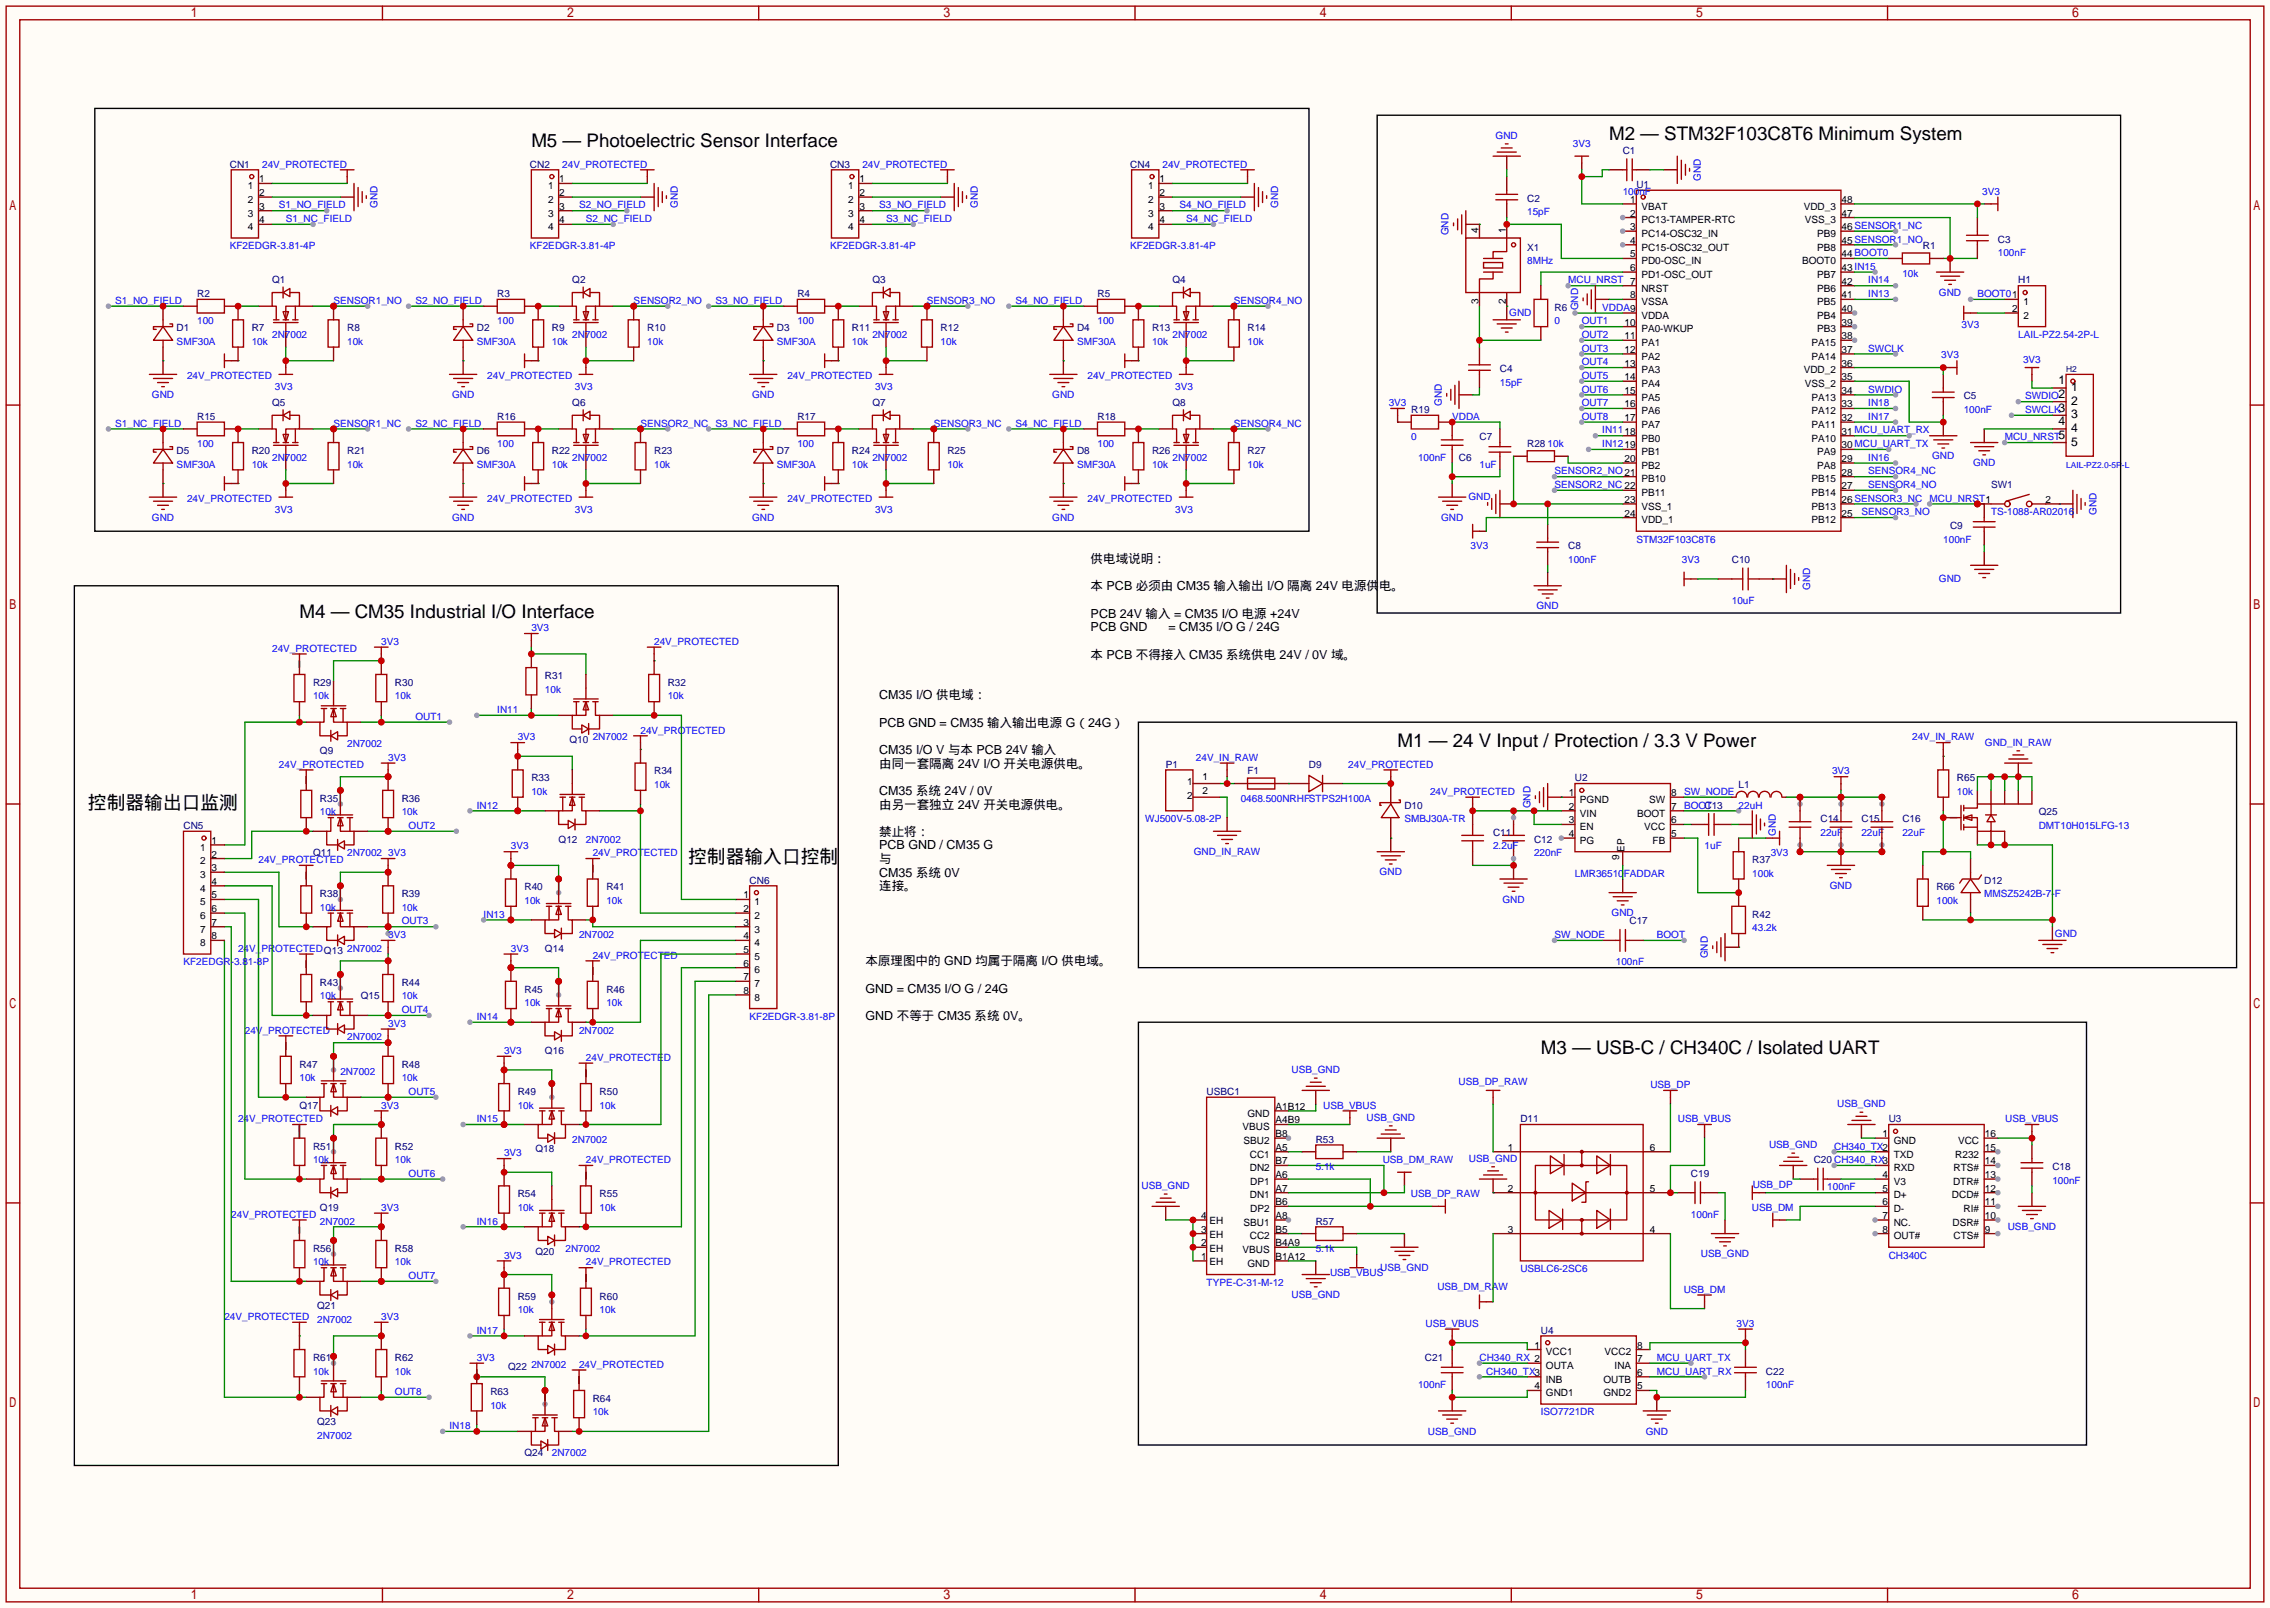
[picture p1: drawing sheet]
<svg xmlns="http://www.w3.org/2000/svg" width="423mm" height="299mm" viewBox="0 0 423 299" stroke-linecap="round" stroke-linejoin="round" font-family="sans-serif">
<defs><g id="words">
<g font-size="3.5">
<text x="98.9" y="27.4">M5</text>
<text x="109.2" y="27.4">Photoelectric Sensor Interface</text>
<text x="299.6" y="26.1">M2</text>
<text x="309.9" y="26.1">STM32F103C8T6 Minimum System</text>
<text x="55.8" y="115">M4</text>
<text x="66" y="115">CM35 Industrial I/O Interface</text>
<text x="260.2" y="139.1">M1</text>
<text x="270.5" y="139.1">24 V Input / Protection / 3.3 V Power</text>
<text x="16.4" y="150.6">控制器输出口监测</text>
<text x="128.1" y="160.7">控制器输入口控制</text>
<text x="286.9" y="196.3">M3</text>
<text x="297.2" y="196.3">USB-C / CH340C / Isolated UART</text>
</g>
<g font-size="2.3">
<text x="383.3" y="71.6">1</text>
<text x="383.3" y="74.1">2</text>
<text x="383.3" y="76.7">3</text>
<text x="385.6" y="72.9">1</text>
<text x="385.6" y="75.4">2</text>
<text x="385.6" y="77.9">3</text>
<text x="383.3" y="79.2">4</text>
<text x="383.3" y="81.7">5</text>
<text x="385.6" y="80.5">4</text>
<text x="385.6" y="83">5</text>
<text x="203.1" y="104.9">供电域说明：</text>
<text x="203.1" y="109.9">本 PCB 必须由 CM35 输入输出 I/O 隔离 24V 电源供电。</text>
<text x="203.1" y="115">PCB 24V 输入 = CM35 I/O 电源 +24V</text>
<text x="203.1" y="117.6">PCB GND</text>
<text x="217.6" y="117.6">= CM35 I/O G / 24G</text>
<text x="203.1" y="122.6">本 PCB 不得接入 CM35 系统供电 24V / 0V 域。</text>
<text x="163.7" y="130.3">CM35 I/O 供电域：</text>
<text x="163.7" y="135.3">PCB GND = CM35 输入输出电源 G（24G）</text>
<text x="163.7" y="140.4">CM35 I/O V 与本 PCB 24V 输入</text>
<text x="163.7" y="143">由同一套隔离 24V I/O 开关电源供电。</text>
<text x="163.7" y="148">CM35 系统 24V / 0V</text>
<text x="163.7" y="150.6">由另一套独立 24V 开关电源供电。</text>
<text x="163.7" y="155.7">禁止将：</text>
<text x="163.7" y="158.2">PCB GND / CM35 G</text>
<text x="163.7" y="160.7">与</text>
<text x="163.7" y="163.3">CM35 系统 0V</text>
<text x="163.7" y="165.8">连接。</text>
<text x="161.2" y="179.8">本原理图中的 GND 均属于隔离 I/O 供电域。</text>
<text x="161.2" y="184.9">GND = CM35 I/O G / 24G</text>
<text x="161.2" y="189.9">GND 不等于 CM35 系统 0V。</text>
</g>
<g font-size="1.9" fill="#00f">
<text x="278.5" y="25.9">GND</text>
<text x="292.9" y="27.4">3V3</text>
<text x="48.8" y="31.2">24V_PROTECTED</text>
<text x="104.7" y="31.2">24V_PROTECTED</text>
<text x="160.6" y="31.2">24V_PROTECTED</text>
<text x="216.4" y="31.2">24V_PROTECTED</text>
<text x="316.7" y="33.7" transform="rotate(-90 316.7 33.7)">GND</text>
<text x="51.9" y="38.8">S1_NO_FIELD</text>
<text x="53.2" y="41.4">S1_NC_FIELD</text>
<text x="70.3" y="38.8" transform="rotate(-90 70.3 38.8)">GND</text>
<text x="107.8" y="38.8">S2_NO_FIELD</text>
<text x="109.1" y="41.4">S2_NC_FIELD</text>
<text x="126.2" y="38.8" transform="rotate(-90 126.2 38.8)">GND</text>
<text x="163.7" y="38.8">S3_NO_FIELD</text>
<text x="165" y="41.4">S3_NC_FIELD</text>
<text x="182.1" y="38.8" transform="rotate(-90 182.1 38.8)">GND</text>
<text x="219.6" y="38.8">S4_NO_FIELD</text>
<text x="220.9" y="41.4">S4_NC_FIELD</text>
<text x="238" y="38.8" transform="rotate(-90 238 38.8)">GND</text>
<text x="284.4" y="40.1">15pF</text>
<text x="302.1" y="36.3">100nF</text>
<text x="369.1" y="36.3">3V3</text>
<text x="42.8" y="46.4">KF2EDGR-3.81-4P</text>
<text x="98.7" y="46.4">KF2EDGR-3.81-4P</text>
<text x="154.6" y="46.4">KF2EDGR-3.81-4P</text>
<text x="210.4" y="46.4">KF2EDGR-3.81-4P</text>
<text x="269.7" y="43.9" transform="rotate(-90 269.7 43.9)">GND</text>
<text x="372" y="47.7">100nF</text>
<text x="284.4" y="49.2">8MHz</text>
<text x="292" y="52.8">MCU_NRST 7</text>
<text x="347.9" y="52.8">IN14</text>
<text x="354.2" y="51.5">10k</text>
<text x="21.5" y="56.6">S1_NO_FIELD</text>
<text x="62.1" y="56.6">SENSOR1_NO</text>
<text x="77.3" y="56.6">S2_NO_FIELD</text>
<text x="118" y="56.6">SENSOR2_NO</text>
<text x="133.2" y="56.6">S3_NO_FIELD</text>
<text x="172.6" y="56.6">SENSOR3_NO</text>
<text x="189.1" y="56.6">S4_NO_FIELD</text>
<text x="229.7" y="56.6">SENSOR4_NO</text>
<text x="281" y="58.9">GND</text>
<text x="293.8" y="57.8" transform="rotate(-90 293.8 57.8)">GND</text>
<text x="298.3" y="57.9">VDDA9</text>
<text x="347.9" y="55.3">IN13</text>
<text x="361" y="55.1">GND</text>
<text x="368.2" y="55.3">BOOT01</text>
<text x="32.9" y="64.2">SMF30A</text>
<text x="36.7" y="60.4">100</text>
<text x="46.9" y="64.2">10k</text>
<text x="50.7" y="62.9">2N7002</text>
<text x="64.6" y="64.2">10k</text>
<text x="88.8" y="64.2">SMF30A</text>
<text x="92.6" y="60.4">100</text>
<text x="102.7" y="64.2">10k</text>
<text x="106.6" y="62.9">2N7002</text>
<text x="120.5" y="64.2">10k</text>
<text x="144.7" y="64.2">SMF30A</text>
<text x="148.5" y="60.4">100</text>
<text x="158.6" y="64.2">10k</text>
<text x="162.4" y="62.9">2N7002</text>
<text x="175.1" y="64.2">10k</text>
<text x="200.5" y="64.2">SMF30A</text>
<text x="204.3" y="60.4">100</text>
<text x="214.5" y="64.2">10k</text>
<text x="218.3" y="62.9">2N7002</text>
<text x="232.3" y="64.2">10k</text>
<text x="289.4" y="60.4">0</text>
<text x="294.5" y="60.4">OUT1</text>
<text x="294.5" y="62.9">OUT2</text>
<text x="294.5" y="65.5">OUT3</text>
<text x="347.9" y="65.5">SWCLK</text>
<text x="365.2" y="61.2">3V3</text>
<text x="375.8" y="62.9">LAIL-PZ2.54-2P-L</text>
<text x="34.8" y="70.6">24V_PROTECTED</text>
<text x="90.7" y="70.6">24V_PROTECTED</text>
<text x="146.6" y="70.6">24V_PROTECTED</text>
<text x="202.5" y="70.6">24V_PROTECTED</text>
<text x="279.3" y="71.8">15pF</text>
<text x="294.5" y="68">OUT4</text>
<text x="294.5" y="70.6">OUT5</text>
<text x="361.4" y="66.8">3V3</text>
<text x="376.7" y="67.5">3V3</text>
<text x="28.3" y="74.1">GND</text>
<text x="51.2" y="72.6">3V3</text>
<text x="84.2" y="74.1">GND</text>
<text x="107.1" y="72.6">3V3</text>
<text x="140" y="74.1">GND</text>
<text x="162.9" y="72.6">3V3</text>
<text x="195.9" y="74.1">GND</text>
<text x="218.8" y="72.6">3V3</text>
<text x="258.6" y="75.6">3V3</text>
<text x="268.4" y="75.6" transform="rotate(-90 268.4 75.6)">GND</text>
<text x="294.5" y="73.1">OUT6</text>
<text x="294.5" y="75.6">OUT7</text>
<text x="347.9" y="73.1">SWDIO</text>
<text x="347.9" y="75.6">IN18</text>
<text x="365.6" y="76.9">100nF</text>
<text x="377.1" y="74.4">SWDIO</text>
<text x="377.1" y="76.9">SWCLK</text>
<text x="21.5" y="79.5">S1_NC_FIELD</text>
<text x="36.7" y="83.3">100</text>
<text x="62.1" y="79.5">SENSOR1_NC</text>
<text x="77.3" y="79.5">S2_NC_FIELD</text>
<text x="92.6" y="83.3">100</text>
<text x="119.3" y="79.5">SENSOR2_NC</text>
<text x="133.2" y="79.5">S3_NC_FIELD</text>
<text x="148.5" y="83.3">100</text>
<text x="173.9" y="79.5">SENSOR3_NC</text>
<text x="189.1" y="79.5">S4_NC_FIELD</text>
<text x="204.3" y="83.3">100</text>
<text x="229.7" y="79.5">SENSOR4_NC</text>
<text x="262.8" y="82">0</text>
<text x="270.4" y="78.2">VDDA</text>
<text x="288.2" y="83.3">10k</text>
<text x="294.5" y="78.2">OUT8</text>
<text x="298.3" y="80.7">IN1118</text>
<text x="298.3" y="83.3">IN1219</text>
<text x="347.9" y="78.2">IN17</text>
<text x="373.3" y="82">MCU_NRST</text>
<text x="32.9" y="87.1">SMF30A</text>
<text x="46.9" y="87.1">10k</text>
<text x="50.7" y="85.8">2N7002</text>
<text x="64.6" y="87.1">10k</text>
<text x="88.8" y="87.1">SMF30A</text>
<text x="102.7" y="87.1">10k</text>
<text x="106.6" y="85.8">2N7002</text>
<text x="121.8" y="87.1">10k</text>
<text x="144.7" y="87.1">SMF30A</text>
<text x="158.6" y="87.1">10k</text>
<text x="162.4" y="85.8">2N7002</text>
<text x="176.4" y="87.1">10k</text>
<text x="200.5" y="87.1">SMF30A</text>
<text x="214.5" y="87.1">10k</text>
<text x="218.3" y="85.8">2N7002</text>
<text x="232.3" y="87.1">10k</text>
<text x="264" y="85.8">100nF</text>
<text x="275.5" y="87.1">1uF</text>
<text x="289.4" y="88.3">SENSOR2_NO21</text>
<text x="347.9" y="85.8">IN16</text>
<text x="347.9" y="88.3">SENSOR4_NC</text>
<text x="359.8" y="85.6">GND</text>
<text x="367.4" y="86.8">GND</text>
<text x="34.8" y="93.4">24V_PROTECTED</text>
<text x="51.2" y="95.5">3V3</text>
<text x="90.7" y="93.4">24V_PROTECTED</text>
<text x="107.1" y="95.5">3V3</text>
<text x="146.6" y="93.4">24V_PROTECTED</text>
<text x="162.9" y="95.5">3V3</text>
<text x="202.5" y="93.4">24V_PROTECTED</text>
<text x="218.8" y="95.5">3V3</text>
<text x="273.4" y="93.2">GND</text>
<text x="289.4" y="90.9">SENSOR2_NC 22</text>
<text x="346.6" y="96">SENSOR3_NO</text>
<text x="347.9" y="90.9">SENSOR4_NO</text>
<text x="359.3" y="93.4">MCU_NRST1</text>
<text x="370.7" y="96">TS-1088-AR02016</text>
<text x="390.4" y="95.9" transform="rotate(-90 390.4 95.9)">GND</text>
<text x="28.3" y="97">GND</text>
<text x="84.2" y="97">GND</text>
<text x="140" y="97">GND</text>
<text x="195.9" y="97">GND</text>
<text x="268.3" y="97">GND</text>
<text x="304.7" y="101">STM32F103C8T6</text>
<text x="361.8" y="101">100nF</text>
<text x="273.8" y="102.3">3V3</text>
<text x="292" y="104.9">100nF</text>
<text x="313.2" y="104.9">3V3</text>
<text x="286.1" y="113.5">GND</text>
<text x="322.5" y="112.5">10uF</text>
<text x="337" y="109.9" transform="rotate(-90 337 109.9)">GND</text>
<text x="361" y="108.4">GND</text>
<text x="98.9" y="117.6">3V3</text>
<text x="50.7" y="121.4">24V_PROTECTED</text>
<text x="71" y="120.1">3V3</text>
<text x="121.8" y="120.1">24V_PROTECTED</text>
<text x="58.3" y="130.3">10k</text>
<text x="73.5" y="130.3">10k</text>
<text x="101.5" y="129">10k</text>
<text x="124.3" y="130.3">10k</text>
<text x="77.3" y="134.1">OUT1</text>
<text x="92.6" y="132.8">IN11</text>
<text x="96.4" y="137.9">3V3</text>
<text x="110.4" y="137.9">2N7002</text>
<text x="119.3" y="136.6">24V_PROTECTED</text>
<text x="356" y="137.9">24V_IN_RAW</text>
<text x="51.9" y="143">24V_PROTECTED</text>
<text x="64.6" y="139.1">2N7002</text>
<text x="72.3" y="141.7">3V3</text>
<text x="222.7" y="141.7">24V_IN_RAW</text>
<text x="251" y="143">24V_PROTECTED</text>
<text x="369.6" y="138.9">GND_IN_RAW</text>
<text x="98.9" y="148">10k</text>
<text x="121.8" y="146.8">10k</text>
<text x="231" y="149.3">0468.500NRHFSTPS2H100A</text>
<text x="266.3" y="148">24V_PROTECTED</text>
<text x="313.6" y="148">SW_NODE</text>
<text x="341.1" y="144.2">3V3</text>
<text x="364.4" y="148">10k</text>
<text x="59.6" y="151.8">10k</text>
<text x="74.8" y="151.8">10k</text>
<text x="76.1" y="154.4">OUT2</text>
<text x="88.8" y="150.6">IN12</text>
<text x="213.2" y="153.1">WJ500V-5.08-2P</text>
<text x="261.5" y="153.1">SMBJ30A-TR</text>
<text x="284.9" y="150.5" transform="rotate(-90 284.9 150.5)">GND</text>
<text x="313.6" y="150.6">BOOT</text>
<text x="323.7" y="150.6">22uH</text>
<text x="330.7" y="155.6" transform="rotate(-90 330.7 155.6)">GND</text>
<text x="339" y="155.7">22uF</text>
<text x="346.6" y="155.7">22uF</text>
<text x="354.2" y="155.7">22uF</text>
<text x="379.6" y="154.4">DMT10H015LFG-13</text>
<text x="48.1" y="160.7">24V_PROTECTED</text>
<text x="64.6" y="159.5">2N7002</text>
<text x="72.3" y="159.5">3V3</text>
<text x="95.1" y="158.2">3V3</text>
<text x="109.1" y="156.9">2N7002</text>
<text x="110.4" y="159.5">24V_PROTECTED</text>
<text x="222.3" y="159.2">GND_IN_RAW</text>
<text x="278" y="158.2">2.2uF</text>
<text x="285.6" y="159.5">220nF</text>
<text x="317.4" y="158.2">1uF</text>
<text x="329.7" y="159.5">3V3</text>
<text x="256.9" y="163">GND</text>
<text x="293.2" y="163.3">LMR36510FADDAR</text>
<text x="326.3" y="163.3">100k</text>
<text x="340.7" y="165.6">GND</text>
<text x="369.4" y="167.1">MMSZ5242B-7-F</text>
<text x="59.6" y="169.6">10k</text>
<text x="74.8" y="172.2">OUT3</text>
<text x="74.8" y="169.6">10k</text>
<text x="90" y="170.9">IN13</text>
<text x="97.7" y="168.4">10k</text>
<text x="112.9" y="168.4">10k</text>
<text x="279.7" y="168.1">GND</text>
<text x="300.1" y="170.6">GND</text>
<text x="326.3" y="173.4">43.2k</text>
<text x="360.6" y="168.4">100k</text>
<text x="34.2" y="179.8">KF2EDGR-3.81-8P</text>
<text x="44.3" y="177.2">24V_PROTECTED</text>
<text x="64.6" y="177.2">2N7002</text>
<text x="72.3" y="174.7">3V3</text>
<text x="95.1" y="177.2">3V3</text>
<text x="107.8" y="174.7">2N7002</text>
<text x="110.4" y="178.5">24V_PROTECTED</text>
<text x="289.4" y="174.7">SW_NODE</text>
<text x="300.9" y="179.8">100nF</text>
<text x="308.5" y="174.7">BOOT</text>
<text x="318" y="178.5" transform="rotate(-90 318 178.5)">GND</text>
<text x="382.6" y="174.5">GND</text>
<text x="59.6" y="186.1">10k</text>
<text x="72.3" y="191.2">3V3</text>
<text x="74.8" y="188.7">OUT4</text>
<text x="74.8" y="186.1">10k</text>
<text x="88.8" y="189.9">IN14</text>
<text x="97.7" y="187.4">10k</text>
<text x="112.9" y="187.4">10k</text>
<text x="139.6" y="189.9">KF2EDGR-3.81-8P</text>
<text x="45.6" y="192.5">24V_PROTECTED</text>
<text x="64.6" y="193.8">2N7002</text>
<text x="93.9" y="196.3">3V3</text>
<text x="107.8" y="192.5">2N7002</text>
<text x="109.1" y="197.6">24V_PROTECTED</text>
<text x="55.8" y="201.4">10k</text>
<text x="63.4" y="200.1">2N7002</text>
<text x="74.8" y="201.4">10k</text>
<text x="76.1" y="203.9">OUT5</text>
<text x="240.5" y="199.9">USB_GND</text>
<text x="271.6" y="202.1">USB_DP_RAW</text>
<text x="307.3" y="202.6">USB_DP</text>
<text x="44.3" y="209">24V_PROTECTED</text>
<text x="71" y="206.5">3V3</text>
<text x="88.8" y="209">IN15</text>
<text x="96.4" y="206.5">10k</text>
<text x="111.6" y="206.5">10k</text>
<text x="246.4" y="206.5">USB_VBUS</text>
<text x="254.5" y="208.7">USB_GND</text>
<text x="312.4" y="209">USB_VBUS</text>
<text x="342.1" y="206.2">USB_GND</text>
<text x="373.4" y="209">USB_VBUS</text>
<text x="93.9" y="215.3">3V3</text>
<text x="106.6" y="212.8">2N7002</text>
<text x="329.4" y="213.8">USB_GND</text>
<text x="341.5" y="214.1">CH340_TX2</text>
<text x="58.3" y="216.6">10k</text>
<text x="73.5" y="216.6">10k</text>
<text x="76.1" y="219.2">OUT6</text>
<text x="109.1" y="216.6">24V_PROTECTED</text>
<text x="212.5" y="221.4">USB_GND</text>
<text x="245" y="217.9">5.1k</text>
<text x="257.5" y="216.6">USB_DM_RAW</text>
<text x="273.5" y="216.4">USB_GND</text>
<text x="326.3" y="221.2">USB_DP</text>
<text x="340.2" y="221.7">100nF</text>
<text x="382.1" y="220.4">100nF</text>
<text x="43.1" y="226.8">24V_PROTECTED</text>
<text x="71" y="225.5">3V3</text>
<text x="96.4" y="225.5">10k</text>
<text x="111.6" y="225.5">10k</text>
<text x="262.7" y="223">USB_DP_RAW</text>
<text x="314.8" y="226.8">100nF</text>
<text x="326.2" y="225.5">USB_DM</text>
<text x="59.6" y="228">2N7002</text>
<text x="88.8" y="228">IN16</text>
<text x="105.3" y="233.1">2N7002</text>
<text x="245" y="233.1">5.1k</text>
<text x="373.8" y="229.1">USB_GND</text>
<text x="58.3" y="235.7">10k</text>
<text x="73.5" y="235.7">10k</text>
<text x="76.1" y="238.2">OUT7</text>
<text x="93.9" y="234.4">3V3</text>
<text x="109.1" y="235.7">24V_PROTECTED</text>
<text x="224.7" y="239.5">TYPE-C-31-M-12</text>
<text x="247.6" y="237.7">USB_VBUS</text>
<text x="257" y="236.7">USB_GND</text>
<text x="283.1" y="236.9">USBLC6-2SC6</text>
<text x="316.7" y="234.1">USB_GND</text>
<text x="351.7" y="234.4">CH340C</text>
<text x="41.8" y="245.8">24V_PROTECTED</text>
<text x="71" y="245.8">3V3</text>
<text x="96.4" y="244.6">10k</text>
<text x="111.6" y="244.6">10k</text>
<text x="240.5" y="241.8">USB_GND</text>
<text x="267.6" y="240.2">USB_DM_RAW</text>
<text x="313.5" y="240.7">USB_DM</text>
<text x="59.1" y="246.3">2N7002</text>
<text x="88.8" y="248.4">IN17</text>
<text x="265.4" y="247.1">USB_VBUS</text>
<text x="323.3" y="247.1">3V3</text>
<text x="58.3" y="256">10k</text>
<text x="73.5" y="256">10k</text>
<text x="88.8" y="253.4">3V3</text>
<text x="98.9" y="254.7">2N7002</text>
<text x="107.8" y="254.7">24V_PROTECTED</text>
<text x="275.5" y="253.4">CH340_RX 2</text>
<text x="276.7" y="256">CH340_TX3</text>
<text x="308.5" y="253.4">MCU_UART_TX</text>
<text x="308.5" y="256">MCU_UART_RX</text>
<text x="73.5" y="259.8">OUT8</text>
<text x="91.3" y="262.3">10k</text>
<text x="110.4" y="263.6">10k</text>
<text x="264" y="258.5">100nF</text>
<text x="286.9" y="263.6">ISO7721DR</text>
<text x="328.8" y="258.5">100nF</text>
<text x="59.1" y="267.9">2N7002</text>
<text x="83.7" y="266.1">IN18</text>
<text x="265.9" y="267.2">USB_GND</text>
<text x="306.4" y="267.2">GND</text>
<text x="102.7" y="271.2">2N7002</text>
</g>
<g font-size="1.9" fill="#000080">
<text x="302.1" y="28.7">C1</text>
<text x="42.8" y="31.2">CN1</text>
<text x="98.7" y="31.2">CN2</text>
<text x="154.6" y="31.2">CN3</text>
<text x="210.4" y="31.2">CN4</text>
<text x="304.7" y="35">U1</text>
<text x="284.4" y="37.5">C2</text>
<text x="284.4" y="46.7">X1</text>
<text x="358" y="46.4">R1</text>
<text x="372" y="45.2">C3</text>
<text x="50.7" y="52.8">Q1</text>
<text x="106.6" y="52.8">Q2</text>
<text x="162.4" y="52.8">Q3</text>
<text x="218.3" y="52.8">Q4</text>
<text x="375.8" y="52.8">H1</text>
<text x="36.7" y="55.3">R2</text>
<text x="92.6" y="55.3">R3</text>
<text x="148.5" y="55.3">R4</text>
<text x="204.3" y="55.3">R5</text>
<text x="289.4" y="57.9">R6</text>
<text x="32.9" y="61.7">D1</text>
<text x="46.9" y="61.7">R7</text>
<text x="64.6" y="61.7">R8</text>
<text x="88.8" y="61.7">D2</text>
<text x="102.7" y="61.7">R9</text>
<text x="120.5" y="61.7">R10</text>
<text x="144.7" y="61.7">D3</text>
<text x="158.6" y="61.7">R11</text>
<text x="175.1" y="61.7">R12</text>
<text x="200.5" y="61.7">D4</text>
<text x="214.5" y="61.7">R13</text>
<text x="232.3" y="61.7">R14</text>
<text x="279.3" y="69.3">C4</text>
<text x="50.7" y="75.6">Q5</text>
<text x="106.6" y="75.6">Q6</text>
<text x="162.4" y="75.6">Q7</text>
<text x="218.3" y="75.6">Q8</text>
<text x="262.8" y="76.9">R19</text>
<text x="365.6" y="74.4">C5</text>
<text x="36.7" y="78.2">R15</text>
<text x="92.6" y="78.2">R16</text>
<text x="148.5" y="78.2">R17</text>
<text x="204.3" y="78.2">R18</text>
<text x="275.5" y="82">C7</text>
<text x="284.4" y="83.3">R28</text>
<text x="32.9" y="84.5">D5</text>
<text x="46.9" y="84.5">R20</text>
<text x="64.6" y="84.5">R21</text>
<text x="88.8" y="84.5">D6</text>
<text x="102.7" y="84.5">R22</text>
<text x="121.8" y="84.5">R23</text>
<text x="144.7" y="84.5">D7</text>
<text x="158.6" y="84.5">R24</text>
<text x="176.4" y="84.5">R25</text>
<text x="200.5" y="84.5">D8</text>
<text x="214.5" y="84.5">R26</text>
<text x="232.3" y="84.5">R27</text>
<text x="271.7" y="85.8">C6</text>
<text x="370.7" y="90.9">SW1</text>
<text x="363.1" y="98.5">C9</text>
<text x="292" y="102.3">C8</text>
<text x="322.5" y="104.9">C10</text>
<text x="58.3" y="127.7">R29</text>
<text x="73.5" y="127.7">R30</text>
<text x="101.5" y="126.4">R31</text>
<text x="124.3" y="127.7">R32</text>
<text x="59.6" y="140.4">Q9</text>
<text x="106" y="138.4">Q10</text>
<text x="217" y="143">P1</text>
<text x="243.7" y="143">D9</text>
<text x="59.6" y="149.3">R35</text>
<text x="74.8" y="149.3">R36</text>
<text x="98.9" y="145.5">R33</text>
<text x="121.8" y="144.2">R34</text>
<text x="232.3" y="144.2">F1</text>
<text x="293.2" y="145.5">U2</text>
<text x="323.7" y="146.8">L1</text>
<text x="364.4" y="145.5">R65</text>
<text x="34.2" y="154.4">CN5</text>
<text x="261.5" y="150.6">D10</text>
<text x="278" y="155.7">C11</text>
<text x="317.4" y="150.6">C13</text>
<text x="339" y="153.1">C14</text>
<text x="346.6" y="153.1">C15</text>
<text x="354.2" y="153.1">C16</text>
<text x="379.6" y="151.8">Q25</text>
<text x="58.3" y="159.5">Q11</text>
<text x="104" y="156.9">Q12</text>
<text x="285.6" y="156.9">C12</text>
<text x="326.3" y="160.7">R37</text>
<text x="59.6" y="167.1">R38</text>
<text x="74.8" y="167.1">R39</text>
<text x="97.7" y="165.8">R40</text>
<text x="112.9" y="165.8">R41</text>
<text x="139.6" y="164.5">CN6</text>
<text x="360.6" y="165.8">R66</text>
<text x="369.4" y="164.5">D12</text>
<text x="303.4" y="172.2">C17</text>
<text x="326.3" y="170.9">R42</text>
<text x="60.3" y="177.8">Q13</text>
<text x="101.5" y="177.2">Q14</text>
<text x="59.6" y="183.6">R43</text>
<text x="74.8" y="183.6">R44</text>
<text x="97.7" y="184.9">R45</text>
<text x="112.9" y="184.9">R46</text>
<text x="67.2" y="186.1">Q15</text>
<text x="101.5" y="196.3">Q16</text>
<text x="55.8" y="198.8">R47</text>
<text x="74.8" y="198.8">R48</text>
<text x="96.4" y="203.9">R49</text>
<text x="111.6" y="203.9">R50</text>
<text x="224.7" y="203.9">USBC1</text>
<text x="55.8" y="206.5">Q17</text>
<text x="283.1" y="209">D11</text>
<text x="351.7" y="209">U3</text>
<text x="58.3" y="214.1">R51</text>
<text x="73.5" y="214.1">R52</text>
<text x="99.7" y="214.6">Q18</text>
<text x="245" y="212.8">R53</text>
<text x="314.8" y="219.2">C19</text>
<text x="337.7" y="216.6">C20 CH340_RX3</text>
<text x="382.1" y="217.9">C18</text>
<text x="59.6" y="225.5">Q19</text>
<text x="96.4" y="223">R54</text>
<text x="111.6" y="223">R55</text>
<text x="58.3" y="233.1">R56</text>
<text x="73.5" y="233.1">R58</text>
<text x="99.7" y="233.6">Q20</text>
<text x="245" y="228">R57</text>
<text x="59.1" y="243.8">Q21</text>
<text x="96.4" y="242">R59</text>
<text x="111.6" y="242">R60</text>
<text x="286.9" y="248.4">U4</text>
<text x="58.3" y="253.4">R61</text>
<text x="73.5" y="253.4">R62</text>
<text x="94.6" y="255.2">Q22</text>
<text x="265.3" y="253.4">C21</text>
<text x="328.8" y="256">C22</text>
<text x="91.3" y="259.8">R63</text>
<text x="110.4" y="261.1">R64</text>
<text x="59.1" y="265.4">Q23</text>
<text x="97.7" y="271.2">Q24</text>
</g>
<g font-size="1.9">
<text x="46.2" y="35.2">1</text>
<text x="48.3" y="34">1</text>
<text x="102" y="35.2">1</text>
<text x="104.1" y="34">1</text>
<text x="157.9" y="35.2">1</text>
<text x="160" y="34">1</text>
<text x="213.8" y="35.2">1</text>
<text x="215.9" y="34">1</text>
<text x="46.2" y="37.8">2</text>
<text x="46.2" y="40.3">3</text>
<text x="48.3" y="36.5">2</text>
<text x="48.3" y="39.1">3</text>
<text x="48.3" y="41.6">4</text>
<text x="102" y="37.8">2</text>
<text x="102" y="40.3">3</text>
<text x="104.1" y="36.5">2</text>
<text x="104.1" y="39.1">3</text>
<text x="104.1" y="41.6">4</text>
<text x="157.9" y="37.8">2</text>
<text x="157.9" y="40.3">3</text>
<text x="160" y="36.5">2</text>
<text x="160" y="39.1">3</text>
<text x="160" y="41.6">4</text>
<text x="213.8" y="37.8">2</text>
<text x="213.8" y="40.3">3</text>
<text x="215.9" y="36.5">2</text>
<text x="215.9" y="39.1">3</text>
<text x="215.9" y="41.6">4</text>
<text x="303.5" y="37.8">1</text>
<text x="303.5" y="40.3">2</text>
<text x="305.6" y="39.1">VBAT</text>
<text x="305.6" y="41.6">PC13-TAMPER-RTC</text>
<text x="335.8" y="39.1">VDD_3</text>
<text x="336" y="41.6">VSS_3</text>
<text x="342.9" y="40.3">47</text>
<text x="342.9" y="37.8">48</text>
<text x="46.2" y="42.9">4</text>
<text x="102" y="42.9">4</text>
<text x="157.9" y="42.9">4</text>
<text x="213.8" y="42.9">4</text>
<text x="275.3" y="43.3" transform="rotate(-90 275.3 43.3)">4</text>
<text x="280.4" y="43.3" transform="rotate(-90 280.4 43.3)">1</text>
<text x="303.5" y="42.9">3</text>
<text x="303.5" y="45.4">4</text>
<text x="303.5" y="47.9">5</text>
<text x="305.6" y="44.1">PC14-OSC32_IN</text>
<text x="305.6" y="46.7">PC15-OSC32_OUT</text>
<text x="338.3" y="46.7">PB8</text>
<text x="338.3" y="44.1">PB9</text>
<text x="342.9" y="47.9">44 BOOT0</text>
<text x="342.9" y="45.4">45 SENSOR1_NO</text>
<text x="342.9" y="42.9">46 SENSOR1_NC</text>
<text x="303.5" y="50.5">6</text>
<text x="305.6" y="49.2">PD0-OSC_IN</text>
<text x="305.6" y="51.8">PD1-OSC_OUT</text>
<text x="335.5" y="49.2">BOOT0</text>
<text x="338.3" y="51.8">PB7</text>
<text x="342.9" y="53">42</text>
<text x="342.9" y="50.5">43 IN15</text>
<text x="275.3" y="56.5" transform="rotate(-90 275.3 56.5)">3</text>
<text x="280.4" y="56.5" transform="rotate(-90 280.4 56.5)">2</text>
<text x="303.5" y="55.6">8</text>
<text x="305.6" y="54.3">NRST</text>
<text x="305.6" y="56.8">VSSA</text>
<text x="305.6" y="59.4">VDDA</text>
<text x="338.3" y="59.4">PB4</text>
<text x="338.3" y="56.8">PB5</text>
<text x="338.3" y="54.3">PB6</text>
<text x="342.9" y="58.1">40</text>
<text x="342.9" y="55.6">41</text>
<text x="374.6" y="58.1">2</text>
<text x="376.7" y="56.8">1</text>
<text x="376.7" y="59.4">2</text>
<text x="302.5" y="60.6">10</text>
<text x="302.5" y="63.2">11</text>
<text x="302.5" y="65.7">12</text>
<text x="305.6" y="61.9">PA0-WKUP</text>
<text x="305.6" y="64.5">PA1</text>
<text x="337.3" y="64.5">PA15</text>
<text x="338.3" y="61.9">PB3</text>
<text x="342.9" y="65.7">37</text>
<text x="342.9" y="63.2">38</text>
<text x="342.9" y="60.6">39</text>
<text x="302.5" y="68.3">13</text>
<text x="302.5" y="70.8">14</text>
<text x="305.6" y="67">PA2</text>
<text x="305.6" y="69.5">PA3</text>
<text x="335.8" y="69.5">VDD_2</text>
<text x="337.3" y="67">PA14</text>
<text x="342.9" y="70.8">35</text>
<text x="342.9" y="68.3">36</text>
<text x="302.5" y="73.3">15</text>
<text x="302.5" y="75.9">16</text>
<text x="305.6" y="72.1">PA4</text>
<text x="305.6" y="74.6">PA5</text>
<text x="305.6" y="77.2">PA6</text>
<text x="336" y="72.1">VSS_2</text>
<text x="337.3" y="77.2">PA12</text>
<text x="337.3" y="74.6">PA13</text>
<text x="342.9" y="75.9">33</text>
<text x="342.9" y="73.3">34</text>
<text x="302.5" y="78.4">17</text>
<text x="305.6" y="79.7">PA7</text>
<text x="305.6" y="82.2">PB0</text>
<text x="337.3" y="82.2">PA10</text>
<text x="337.3" y="79.7">PA11</text>
<text x="342.9" y="83.5">30 MCU_UART_TX</text>
<text x="342.9" y="81">31 MCU_UART_RX</text>
<text x="342.9" y="78.4">32</text>
<text x="302.5" y="86">20</text>
<text x="305.6" y="84.8">PB1</text>
<text x="305.6" y="87.3">PB2</text>
<text x="305.6" y="89.9">PB10</text>
<text x="337.3" y="89.9">PB15</text>
<text x="338.3" y="87.3">PA8</text>
<text x="338.3" y="84.8">PA9</text>
<text x="342.9" y="88.6">28</text>
<text x="342.9" y="86">29</text>
<text x="302.5" y="93.7">23</text>
<text x="305.6" y="92.4">PB11</text>
<text x="305.6" y="94.9">VSS_1</text>
<text x="337.3" y="94.9">PB13</text>
<text x="337.3" y="92.4">PB14</text>
<text x="342.9" y="93.7">26 SENSOR3_NC</text>
<text x="342.9" y="91.1">27</text>
<text x="380.9" y="93.7">2</text>
<text x="302.5" y="96.2">24</text>
<text x="305.6" y="97.5">VDD_1</text>
<text x="337.3" y="97.5">PB12</text>
<text x="342.9" y="96.2">25</text>
<text x="221.1" y="146.3">1</text>
<text x="221.1" y="148.8">2</text>
<text x="223.9" y="145.2">1</text>
<text x="223.9" y="147.8">2</text>
<text x="292.1" y="148.3">1</text>
<text x="294.2" y="149.5">PGND</text>
<text x="307.1" y="149.5">SW</text>
<text x="311.1" y="148.3">8</text>
<text x="292.1" y="150.8">2</text>
<text x="292.1" y="153.4">3</text>
<text x="292.1" y="155.9">4</text>
<text x="294.2" y="152.1">VIN</text>
<text x="294.2" y="154.6">EN</text>
<text x="304.8" y="152.1">BOOT</text>
<text x="306.2" y="154.6">VCC</text>
<text x="311.1" y="155.9">5</text>
<text x="311.1" y="153.4">6</text>
<text x="311.1" y="150.8">7</text>
<text x="37.3" y="158.4">1</text>
<text x="37.3" y="161">2</text>
<text x="39.4" y="157.2">1</text>
<text x="39.4" y="159.7">2</text>
<text x="294.2" y="157.2">PG</text>
<text x="301.5" y="160.1" transform="rotate(-90 301.5 160.1)">9</text>
<text x="302.5" y="158.6" transform="rotate(-90 302.5 158.6)">EP</text>
<text x="307.7" y="157.2">FB</text>
<text x="37.3" y="163.5">3</text>
<text x="37.3" y="166.1">4</text>
<text x="39.4" y="162.2">3</text>
<text x="39.4" y="164.8">4</text>
<text x="39.4" y="167.3">5</text>
<text x="138.4" y="167.3">1</text>
<text x="37.3" y="168.6">5</text>
<text x="37.3" y="171.1">6</text>
<text x="37.3" y="173.7">7</text>
<text x="39.4" y="169.9">6</text>
<text x="39.4" y="172.4">7</text>
<text x="138.4" y="169.9">2</text>
<text x="138.4" y="172.4">3</text>
<text x="140.5" y="168.6">1</text>
<text x="140.5" y="171.1">2</text>
<text x="140.5" y="173.7">3</text>
<text x="37.3" y="176.2">8</text>
<text x="39.4" y="174.9">8</text>
<text x="138.4" y="174.9">4</text>
<text x="138.4" y="177.5">5</text>
<text x="140.5" y="176.2">4</text>
<text x="140.5" y="178.8">5</text>
<text x="138.4" y="180">6</text>
<text x="138.4" y="182.6">7</text>
<text x="138.4" y="185.1">8</text>
<text x="140.5" y="181.3">6</text>
<text x="140.5" y="183.8">7</text>
<text x="140.5" y="186.4">8</text>
<text x="232.3" y="208">GND</text>
<text x="237.5" y="206.7">A1B12</text>
<text x="237.5" y="209.2">A4B9</text>
<text x="231.4" y="210.5">VBUS</text>
<text x="231.6" y="213">SBU2</text>
<text x="232.7" y="215.6">CC1</text>
<text x="237.5" y="211.8">B8</text>
<text x="237.5" y="214.3">A5</text>
<text x="280.8" y="214.3">1</text>
<text x="307.2" y="214.3">6</text>
<text x="350.5" y="211.8">1</text>
<text x="352.6" y="213">GND</text>
<text x="352.6" y="215.6">TXD</text>
<text x="364.1" y="215.6">R232</text>
<text x="364.6" y="213">VCC</text>
<text x="369.6" y="214.3">15</text>
<text x="369.6" y="211.8">16</text>
<text x="232.7" y="218.1">DN2</text>
<text x="232.8" y="220.7">DP1</text>
<text x="237.5" y="216.9">B7</text>
<text x="237.5" y="219.4">A6</text>
<text x="237.5" y="221.9">A7</text>
<text x="280.8" y="221.9">2</text>
<text x="307.2" y="221.9">5</text>
<text x="350.5" y="219.4">4</text>
<text x="350.5" y="221.9">5</text>
<text x="352.6" y="218.1">RXD</text>
<text x="352.6" y="220.7">V3</text>
<text x="363.6" y="220.7">DTR#</text>
<text x="363.7" y="218.1">RTS#</text>
<text x="369.6" y="221.9">12</text>
<text x="369.6" y="219.4">13</text>
<text x="369.6" y="216.9">14</text>
<text x="223.6" y="227">4</text>
<text x="232.7" y="223.2">DN1</text>
<text x="232.8" y="225.7">DP2</text>
<text x="237.5" y="224.5">B6</text>
<text x="237.5" y="227">A8</text>
<text x="350.5" y="224.5">6</text>
<text x="350.5" y="227">7</text>
<text x="352.6" y="223.2">D+</text>
<text x="352.6" y="225.7">D-</text>
<text x="363.4" y="223.2">DCD#</text>
<text x="365.6" y="225.7">RI#</text>
<text x="369.6" y="227">10</text>
<text x="369.6" y="224.5">11</text>
<text x="223.6" y="229.6">3</text>
<text x="223.6" y="232.1">2</text>
<text x="225.2" y="228">EH</text>
<text x="225.2" y="230.6">EH</text>
<text x="225.2" y="233.1">EH</text>
<text x="231.4" y="233.4">VBUS</text>
<text x="231.6" y="228.3">SBU1</text>
<text x="232.7" y="230.8">CC2</text>
<text x="237.5" y="229.6">B5</text>
<text x="237.5" y="232.1">B4A9</text>
<text x="280.8" y="229.6">3</text>
<text x="307.2" y="229.6">4</text>
<text x="350.5" y="229.6">8</text>
<text x="352.6" y="228.3">NC.</text>
<text x="352.6" y="230.8">OUT#</text>
<text x="363.5" y="228.3">DSR#</text>
<text x="363.7" y="230.8">CTS#</text>
<text x="369.6" y="229.6">9</text>
<text x="223.6" y="234.6">1</text>
<text x="225.2" y="235.6">EH</text>
<text x="232.3" y="235.9">GND</text>
<text x="237.5" y="234.6">B1A12</text>
<text x="285.7" y="251.1">1</text>
<text x="304.8" y="251.1">8</text>
<text x="287.8" y="252.4">VCC1</text>
<text x="287.8" y="255">OUTA</text>
<text x="287.8" y="257.5">INB</text>
<text x="298.6" y="257.5">OUTB</text>
<text x="298.8" y="252.4">VCC2</text>
<text x="300.6" y="255">INA</text>
<text x="304.8" y="256.2">6</text>
<text x="304.8" y="253.7">7</text>
<text x="285.7" y="258.8">4</text>
<text x="287.8" y="260">GND1</text>
<text x="298.6" y="260">GND2</text>
<text x="304.8" y="258.8">5</text>
</g>
<text font-size="1.6" fill="#000080" x="384.7" y="69.3">H2</text>
<text font-size="1.6" fill="#00f" x="384.7" y="87.1">LAIL-PZ2.0-5P-L</text>
</g></defs>
<path d="M0 0h422.7v299.5h-422.7z" fill="#fffcf7"/>
<g fill="none" stroke="#a10000" stroke-width=".25">
<path d="M1.1 1.1h420.4v297.2h-420.4zM3.7 3.7h415.3v292.1h-415.3zM71.2 1.1v2.6M141.3 1.1v2.6M211.3 1.1v2.6M281.4 1.1v2.6M351.5 1.1v2.6M1.1 75.4h2.6M419 75.4h2.5M95.1 138.3h2.6M96.4 138.3v1.3M118 137h2.5"/>
<path d="M119.3 137v1.3M1.1 149.7h2.6M217 143.4h5.1v7.6h-5.1zM419 149.7h2.5M1.1 224h2.6M419 224h2.5M71.2 295.8v2.5M141.3 295.8v2.5M211.3 295.8v2.5M281.4 295.8v2.5M351.5 295.8v2.5"/>
</g>
<path d="M96.4 139.6v1.2M119.3 138.3v1.3M222.1 145.9h5.1M222.1 148.5h5.1" fill="none" stroke="#870000" stroke-width=".25"/>
<path d="M119.3 139.6h.1M87.5 151h14M96.4 140.8h10.2v2.6" fill="none" stroke="#008700" stroke-width=".25"/>
<circle cx="96.4" cy="151" r=".63" fill="#c00"/>
<circle cx="87.5" cy="151" r=".51" fill="#999"/>
<g fill="none" stroke="#870000" stroke-width=".25">
<path d="M64.6 32.9v1.3M120.5 32.9v1.3M176.4 32.9v1.3M232.3 32.9v1.3M43.1 67.2h1.2M98.9 67.2h1.3M154.8 67.2h1.3M210.7 67.2h1.3M43.1 90h1.2M98.9 90h1.3M154.8 90h1.3M210.7 90h1.3"/>
<path d="M98.9 119.3v1.2M121.8 121.8v1.3"/>
</g>
<g fill="none" stroke="#a10000" stroke-width=".25">
<path d="M63.4 31.6h2.5M64.6 31.6v1.3M119.3 31.6h2.5M120.5 31.6v1.3M175.1 31.6h2.6M176.4 31.6v1.3M231 31.6h2.6M232.3 31.6v1.3M41.8 67.2h1.3M41.8 65.9v2.6M97.7 65.9v2.6M97.7 67.2h1.2"/>
<path d="M153.5 67.2h1.3M153.5 65.9v2.6M209.4 67.2h1.3M209.4 65.9v2.6M41.8 88.8v2.5M41.8 90h1.3M97.7 88.8v2.5M97.7 90h1.2M153.5 90h1.3M153.5 88.8v2.5M209.4 88.8v2.5M209.4 90h1.3"/>
<path d="M97.7 118h2.5M98.9 118v1.3M120.5 120.5h2.6M121.8 120.5v1.3"/>
</g>
<path d="M88.8 133.2h15.2M98.9 120.5v1.3h10.2v3.8M98.9 132v1.2M121.8 123.1h.1" fill="none" stroke="#008700" stroke-width=".25"/>
<circle cx="98.9" cy="133.2" r=".63" fill="#c00"/>
<circle cx="88.8" cy="133.2" r=".51" fill="#999"/>
<path d="M95.1 159.9v1.3M110.4 161.2v1.2" fill="none" stroke="#870000" stroke-width=".25"/>
<path d="M93.9 158.6h2.5M95.1 158.6v1.3M109.1 159.9h2.5M110.4 159.9v1.3" fill="none" stroke="#a10000" stroke-width=".25"/>
<path d="M95.1 161.2h8.9v5M109.1 171.3h1.3v1.3h26.6M110.4 161.2v1.2" fill="none" stroke="#008700" stroke-width=".25"/>
<g fill="#c00">
<circle cx="104" cy="163.7" r=".63"/>
<circle cx="95.1" cy="161.2" r=".63"/>
</g>
<circle cx="104" cy="166.2" r=".51" fill="#999"/>
<path d="M90 171.3h8.9" fill="none" stroke="#008700" stroke-width=".25"/>
<circle cx="95.1" cy="171.3" r=".63" fill="#c00"/>
<circle cx="90" cy="171.3" r=".51" fill="#999"/>
<path d="M95.1 178.9v1.3M110.4 180.2v1.3" fill="none" stroke="#870000" stroke-width=".25"/>
<path d="M93.9 177.7h2.5M95.1 177.7v1.2M109.1 178.9h2.5M110.4 178.9v1.3" fill="none" stroke="#a10000" stroke-width=".25"/>
<path d="M137 175.1h-17.7v15.3h-10.2M95.1 180.2h8.9v5.1M110.4 180.2v1.3" fill="none" stroke="#008700" stroke-width=".25"/>
<g fill="#c00">
<circle cx="95.1" cy="180.2" r=".63"/>
<circle cx="104" cy="182.8" r=".63"/>
</g>
<circle cx="104" cy="185.3" r=".51" fill="#999"/>
<path d="M87.5 190.4h11.4" fill="none" stroke="#008700" stroke-width=".25"/>
<circle cx="95.1" cy="190.4" r=".63" fill="#c00"/>
<circle cx="87.5" cy="190.4" r=".51" fill="#999"/>
<path d="M93.9 198v1.3M109.1 199.3v1.2" fill="none" stroke="#870000" stroke-width=".25"/>
<path d="M92.6 196.7h2.5M93.9 196.7v1.3M107.8 198h2.6M109.1 198v1.3" fill="none" stroke="#a10000" stroke-width=".25"/>
<path d="M137 177.7h-13.9v31.7h-15.3M93.9 199.3h8.8v5M109.1 199.3v1.2" fill="none" stroke="#008700" stroke-width=".25"/>
<g fill="#c00">
<circle cx="93.9" cy="199.3" r=".63"/>
<circle cx="102.7" cy="201.8" r=".63"/>
</g>
<circle cx="102.7" cy="204.3" r=".51" fill="#999"/>
<path d="M86.2 209.4h11.5" fill="none" stroke="#008700" stroke-width=".25"/>
<circle cx="93.9" cy="209.4" r=".63" fill="#c00"/>
<circle cx="86.2" cy="209.4" r=".51" fill="#999"/>
<path d="M93.9 217v1.3M109.1 218.3v1.3" fill="none" stroke="#870000" stroke-width=".25"/>
<path d="M92.6 215.8h2.5M93.9 215.8v1.2M107.8 217h2.6M109.1 217v1.3" fill="none" stroke="#a10000" stroke-width=".25"/>
<path d="M93.9 218.3h8.8v2.6M109.1 218.3v1.3M86.2 228.5h11.5" fill="none" stroke="#008700" stroke-width=".25"/>
<circle cx="93.9" cy="228.5" r=".63" fill="#c00"/>
<circle cx="86.2" cy="228.5" r=".51" fill="#999"/>
<path d="M88.8 255.1v1.3M107.8 256.4v1.3" fill="none" stroke="#870000" stroke-width=".25"/>
<path d="M87.5 253.9h2.5M88.8 253.9v1.2M106.6 255.1h2.5M107.8 255.1v1.3" fill="none" stroke="#a10000" stroke-width=".25"/>
<path d="M88.8 255.1v1.3h12.7v5.1M107.8 256.4v1.3" fill="none" stroke="#008700" stroke-width=".25"/>
<g fill="#c00">
<circle cx="101.5" cy="259" r=".63"/>
<circle cx="88.8" cy="256.4" r=".63"/>
</g>
<circle cx="101.5" cy="261.5" r=".51" fill="#999"/>
<path d="M82.4 266.6h14M88.8 265.3v1.3" fill="none" stroke="#008700" stroke-width=".25"/>
<circle cx="88.8" cy="266.6" r=".63" fill="#c00"/>
<circle cx="82.4" cy="266.6" r=".51" fill="#999"/>
<path d="M109.1 237.4v1.2" fill="none" stroke="#870000" stroke-width=".25"/>
<path d="M107.8 236.1h2.6M109.1 236.1v1.3" fill="none" stroke="#a10000" stroke-width=".25"/>
<path d="M137 182.8h-7.6v66h-21.6M109.1 247.5v1.3" fill="none" stroke="#008700" stroke-width=".25"/>
<circle cx="109.1" cy="248.8" r=".63" fill="#c00"/>
<path d="M93.9 236.1v1.3" fill="none" stroke="#870000" stroke-width=".25"/>
<path d="M92.6 234.8h2.5M93.9 234.8v1.3" fill="none" stroke="#a10000" stroke-width=".25"/>
<path d="M93.9 237.4h8.8v5M109.1 237.4v1.2" fill="none" stroke="#008700" stroke-width=".25"/>
<g fill="#c00">
<circle cx="93.9" cy="237.4" r=".63"/>
<circle cx="102.7" cy="241.2" r=".63"/>
</g>
<circle cx="102.7" cy="242.4" r=".51" fill="#999"/>
<path d="M87.5 248.8h10.2M93.9 247.5v1.3" fill="none" stroke="#008700" stroke-width=".25"/>
<circle cx="93.9" cy="248.8" r=".63" fill="#c00"/>
<circle cx="87.5" cy="248.8" r=".51" fill="#999"/>
<path d="M55.8 123.1v1.2M67.2 134.5h16.5M71 123.1h-8.9v3.8M71 133.2v1.3M137 180.2h-10.1v48.3h-19.1" fill="none" stroke="#008700" stroke-width=".25"/>
<path d="M53.2 67.2v1.3M109.1 67.2v1.3M165 67.2v1.3M220.9 67.2v1.3M53.2 90v1.3M109.1 90v1.3M165 90v1.3M220.9 90v1.3M55.8 123.1v1.2M71 121.8v1.3" fill="none" stroke="#870000" stroke-width=".25"/>
<g fill="none" stroke="#a10000" stroke-width=".25">
<path d="M51.9 69.7h2.6M53.2 68.5v1.2M107.8 69.7h2.6M109.1 68.5v1.2M163.7 69.7h2.5M165 68.5v1.2M219.6 69.7h2.5M220.9 68.5v1.2M51.9 92.6h2.6M53.2 91.3v1.3M107.8 92.6h2.6M109.1 91.3v1.3"/>
<path d="M163.7 92.6h2.5M165 91.3v1.3M219.6 92.6h2.5M220.9 91.3v1.3M54.5 121.8h2.5M55.8 121.8v1.3M69.7 120.5h2.6M71 120.5v1.3"/>
</g>
<circle cx="71" cy="134.5" r=".63" fill="#c00"/>
<circle cx="83.7" cy="134.5" r=".51" fill="#999"/>
<path d="M55.8 133.2v1.3M57 134.5h-11.4v22.9h-3.8" fill="none" stroke="#008700" stroke-width=".25"/>
<circle cx="55.8" cy="134.5" r=".63" fill="#c00"/>
<path d="M57 144.7v1.2M72.3 143.4v1.3" fill="none" stroke="#870000" stroke-width=".25"/>
<path d="M55.8 143.4h2.5M57 143.4v1.3M71 142.1h2.5M72.3 142.1v1.3" fill="none" stroke="#a10000" stroke-width=".25"/>
<path d="M57 144.7v1.2M72.3 144.7h-8.9v5" fill="none" stroke="#008700" stroke-width=".25"/>
<g fill="#c00">
<circle cx="72.3" cy="144.7" r=".63"/>
<circle cx="63.4" cy="147.2" r=".63"/>
</g>
<circle cx="63.4" cy="149.7" r=".51" fill="#999"/>
<path d="M68.5 154.8h16.5" fill="none" stroke="#008700" stroke-width=".25"/>
<circle cx="72.3" cy="154.8" r=".63" fill="#c00"/>
<circle cx="85" cy="154.8" r=".51" fill="#999"/>
<path d="M58.3 154.8h-11.4v5.1h-5.1M57 162.4v1.3M72.3 162.4h-8.9v5.1" fill="none" stroke="#008700" stroke-width=".25"/>
<path d="M57 162.4v1.3M72.3 161.2v1.2" fill="none" stroke="#870000" stroke-width=".25"/>
<path d="M71 159.9h2.5M72.3 159.9v1.3M55.8 161.2h2.5M57 161.2v1.2" fill="none" stroke="#a10000" stroke-width=".25"/>
<g fill="#c00">
<circle cx="72.3" cy="162.4" r=".63"/>
<circle cx="63.4" cy="165" r=".63"/>
</g>
<circle cx="63.4" cy="167.5" r=".51" fill="#999"/>
<path d="M68.5 172.6h12.7M72.3 172.6v1.3" fill="none" stroke="#008700" stroke-width=".25"/>
<circle cx="72.3" cy="172.6" r=".63" fill="#c00"/>
<g fill="#999">
<circle cx="72.3" cy="173.9" r=".51"/>
<circle cx="81.2" cy="172.6" r=".51"/>
</g>
<path d="M41.8 162.4h10.1v10.2h6.4M57 178.9v1.3M72.3 177.7v1.2h-8.9v5.1" fill="none" stroke="#008700" stroke-width=".25"/>
<path d="M57 178.9v1.3M72.3 176.4v1.3" fill="none" stroke="#870000" stroke-width=".25"/>
<path d="M55.8 177.7h2.5M57 177.7v1.2M71 175.1h2.5M72.3 175.1v1.3" fill="none" stroke="#a10000" stroke-width=".25"/>
<g fill="#c00">
<circle cx="72.3" cy="178.9" r=".63"/>
<circle cx="63.4" cy="181.5" r=".63"/>
</g>
<circle cx="63.4" cy="184" r=".51" fill="#999"/>
<path d="M68.5 189.1h11.4" fill="none" stroke="#008700" stroke-width=".25"/>
<circle cx="72.3" cy="189.1" r=".63" fill="#c00"/>
<circle cx="79.9" cy="189.1" r=".51" fill="#999"/>
<path d="M41.8 165h8.9v24.1h7.6M53.2 194.2v1.3M72.3 194.2h-10.2v5.1" fill="none" stroke="#008700" stroke-width=".25"/>
<path d="M53.2 194.2v1.3M72.3 192.9v1.3" fill="none" stroke="#870000" stroke-width=".25"/>
<path d="M51.9 192.9h2.6M53.2 192.9v1.3M71 191.6h2.5M72.3 191.6v1.3" fill="none" stroke="#a10000" stroke-width=".25"/>
<g fill="#c00">
<circle cx="72.3" cy="194.2" r=".63"/>
<circle cx="62.1" cy="196.7" r=".63"/>
</g>
<circle cx="62.1" cy="199.3" r=".51" fill="#999"/>
<path d="M67.2 204.3h14" fill="none" stroke="#008700" stroke-width=".25"/>
<circle cx="72.3" cy="204.3" r=".63" fill="#c00"/>
<circle cx="81.2" cy="204.3" r=".51" fill="#999"/>
<path d="M41.8 167.5h6.3v36.8h8.9M55.8 209.4v2.6M71 209.4h-8.9v5.1" fill="none" stroke="#008700" stroke-width=".25"/>
<path d="M55.8 210.7v1.3M71 208.2v1.2" fill="none" stroke="#870000" stroke-width=".25"/>
<path d="M54.5 209.4h2.5M55.8 209.4v1.3M69.7 206.9h2.6M71 206.9v1.3" fill="none" stroke="#a10000" stroke-width=".25"/>
<g fill="#c00">
<circle cx="71" cy="209.4" r=".63"/>
<circle cx="62.1" cy="212" r=".63"/>
</g>
<circle cx="62.1" cy="214.5" r=".51" fill="#999"/>
<path d="M41.8 170.1h3.8v49.5h11.4M55.8 228.5v1.2M71 228.5h-8.9v5.1" fill="none" stroke="#008700" stroke-width=".25"/>
<path d="M55.8 228.5v1.2M71 227.2v1.3" fill="none" stroke="#870000" stroke-width=".25"/>
<path d="M54.5 227.2h2.5M55.8 227.2v1.3M69.7 225.9h2.6M71 225.9v1.3" fill="none" stroke="#a10000" stroke-width=".25"/>
<g fill="#c00">
<circle cx="71" cy="228.5" r=".63"/>
<circle cx="62.1" cy="231" r=".63"/>
</g>
<circle cx="62.1" cy="233.6" r=".51" fill="#999"/>
<path d="M67.2 238.6h14" fill="none" stroke="#008700" stroke-width=".25"/>
<circle cx="71" cy="238.6" r=".63" fill="#c00"/>
<circle cx="81.2" cy="238.6" r=".51" fill="#999"/>
<path d="M41.8 172.6h1.3v66h13.9M71 259v1.2M67.2 260.2h12.7" fill="none" stroke="#008700" stroke-width=".25"/>
<path d="M55.8 247.5v1.3M71 247.5v1.3" fill="none" stroke="#870000" stroke-width=".25"/>
<path d="M54.5 246.3h2.5M55.8 246.3v1.2M69.7 246.3h2.6M71 246.3v1.2" fill="none" stroke="#a10000" stroke-width=".25"/>
<circle cx="71" cy="260.2" r=".63" fill="#c00"/>
<circle cx="79.9" cy="260.2" r=".51" fill="#999"/>
<path d="M71 248.8h-8.9v5.1" fill="none" stroke="#008700" stroke-width=".25"/>
<g fill="#c00">
<circle cx="71" cy="248.8" r=".63"/>
<circle cx="62.1" cy="252.6" r=".63"/>
</g>
<circle cx="62.1" cy="253.9" r=".51" fill="#999"/>
<path d="M41.8 175.1v85.1h15.2M55.8 259v1.2" fill="none" stroke="#008700" stroke-width=".25"/>
<circle cx="55.8" cy="260.2" r=".63" fill="#c00"/>
<path d="M111.6 151h7.7M119.3 149.7v20.4h17.7M55.8 248.8h.1" fill="none" stroke="#008700" stroke-width=".25"/>
<circle cx="119.3" cy="151" r=".63" fill="#c00"/>
<g fill="none" stroke="#870000" stroke-width=".25">
<path d="M48.1 57h2.6M55.8 57h2.5M104 57h2.6M111.6 57h2.6M159.9 57h2.5M167.5 57h2.6M215.8 57h2.5M223.4 57h2.5M48.1 79.9h2.6M53.2 62.1v2.5M55.8 79.9h2.5M104 79.9h2.6"/>
<path d="M109.1 62.1v2.5M111.6 79.9h2.6M159.9 79.9h2.5M165 62.1v2.5M167.5 79.9h2.6M215.8 79.9h2.5M220.9 62.1v2.5M223.4 79.9h2.5M53.2 85v2.5M109.1 85v2.5M165 85v2.5M220.9 85v2.5"/>
<path d="M104 133.2h2.6M109.1 125.6v2.5M111.6 133.2h2.6M101.5 151h2.5M106.6 143.4v2.5M109.1 151h2.5M98.9 171.3h2.6M104 163.7v2.5"/>
</g>
<g fill="none" stroke="#a10000" stroke-width=".25">
<path d="M50.9 59.6h1M52.7 53.5v2M52.7 54.5h-2v2.5h.7v2.6M52.7 54.5l1.3-.8v1.5zM52.7 58h1l-.5 1.6zM52.7 59.6h1M54 54.5h1.8v2.5h-2.6v2.6M54.5 59.6h1M55 57v2.6M106.8 59.6h1M108.6 53.5v2M108.6 54.5h-2v2.5h.7v2.6"/>
<path d="M108.6 54.5l1.3-.8v1.5zM108.6 58h1l-.5 1.6zM108.6 59.6h1M109.9 54.5h1.7v2.5h-2.5v2.6M110.4 59.6h1M110.9 57v2.6M162.7 59.6h1M164.5 53.5v2M164.5 54.5h-2.1v2.5h.8v2.6M164.5 54.5l1.2-.8v1.5zM164.5 58h1l-.5 1.6zM164.5 59.6h1"/>
<path d="M165.7 54.5h1.8v2.5h-2.5v2.6M166.2 59.6h1.1M166.8 57v2.6M218.6 59.6h1M220.3 53.5v2M220.3 54.5h-2v2.5h.8v2.6M220.3 54.5l1.3-.8v1.5zM220.3 58h1.1l-.5 1.6zM220.3 59.6h1.1M221.6 54.5h1.8v2.5h-2.5v2.6M222.1 59.6h1M222.6 57v2.6"/>
<path d="M50.9 60.1h4.6M52.7 76.3v2.1M52.7 77.3h-2v2.6h.7v2.5M52.7 77.3l1.3-.7v1.5zM53.2 60.1v2M54 77.3h1.8v2.6h-2.6v2.5M55 79.9v2.5M106.8 60.1h4.6M108.6 76.3v2.1M108.6 77.3h-2v2.6h.7v2.5M108.6 77.3l1.3-.7v1.5zM109.1 60.1v2"/>
<path d="M109.9 77.3h1.7v2.6h-2.5v2.5M110.9 79.9v2.5M162.7 60.1h4.6M164.5 76.3v2.1M164.5 77.3h-2.1v2.6h.8v2.5M164.5 77.3l1.2-.7v1.5zM165 60.1v2M165.7 77.3h1.8v2.6h-2.5v2.5M166.8 79.9v2.5M218.6 60.1h4.5M220.3 76.3v2.1M220.3 77.3h-2v2.6h.8v2.5"/>
<path d="M220.3 77.3l1.3-.7v1.5zM220.9 60.1v2M221.6 77.3h1.8v2.6h-2.5v2.5M222.6 79.9v2.5M50.9 82.4h1M50.9 82.9h4.6M52.7 80.9h1l-.5 1.5zM52.7 82.4h1M53.2 82.9v2.1M54.5 82.4h1M106.8 82.4h1M106.8 82.9h4.6"/>
<path d="M108.6 80.9h1l-.5 1.5zM108.6 82.4h1M109.1 82.9v2.1M110.4 82.4h1M162.7 82.4h1M162.7 82.9h4.6M164.5 80.9h1l-.5 1.5zM164.5 82.4h1M165 82.9v2.1M166.2 82.4h1.1M218.6 82.4h1M218.6 82.9h4.5"/>
<path d="M220.3 80.9h1.1l-.5 1.5zM220.3 82.4h1.1M220.9 82.9v2.1M222.1 82.4h1M106.8 130.7h1M106.8 130.2h4.6M107.3 130.7v2.5M108.3 135l1.3 .8-1.3 .7zM108.6 130.7h1M109.1 130.7v2.5h-2.5v2.6h1.7M109.1 130.7l.5 1.5h-1zM109.1 128.1v2.1"/>
<path d="M109.6 134.7v2.1M110.4 130.7h1M110.9 130.7v2.5h.7v2.6h-2M104.3 148.5h1M104.3 148h4.5M104.8 148.5v2.5M105.8 152.8l1.3 .7-1.3 .8zM106 148.5h1.1M106.6 148.5v2.5h-2.6v2.5h1.8M106.6 148.5l.5 1.5h-1.1zM106.6 145.9v2.1M107.1 152.5v2.1"/>
<path d="M107.8 148.5h1M108.3 148.5v2.5h.8v2.5h-2"/>
</g>
<circle cx="104" cy="163.7" r=".63" fill="#c00"/>
<path d="M106.6 171.3h2.5M98.9 190.4h2.6M104 182.8v2.5" fill="none" stroke="#870000" stroke-width=".25"/>
<path d="M101.7 168.8h1M101.7 168.3h4.6M102.2 168.8v2.5M103.3 173.1l1.2 .8-1.2 .7zM103.5 168.8h1M104 168.8v2.5h-2.5v2.6h1.8M104 168.8l.5 1.5h-1zM104 166.2v2.1M104.5 172.8v2.1M105.3 168.8h1M105.8 168.8v2.5h.8v2.6h-2.1" fill="none" stroke="#a10000" stroke-width=".25"/>
<circle cx="104" cy="182.8" r=".63" fill="#c00"/>
<path d="M106.6 190.4h2.5M97.7 209.4h2.5M102.7 201.8v2.5" fill="none" stroke="#870000" stroke-width=".25"/>
<path d="M101.7 187.8h1M101.7 187.3h4.6M102.2 187.8v2.6M103.3 192.2l1.2 .7-1.2 .8zM103.5 187.8h1M104 187.8v2.6h-2.5v2.5h1.8M104 187.8l.5 1.6h-1zM104 185.3v2M104.5 191.9v2M105.3 187.8h1M105.8 187.8v2.6h.8v2.5h-2.1" fill="none" stroke="#a10000" stroke-width=".25"/>
<circle cx="102.7" cy="201.8" r=".63" fill="#c00"/>
<path d="M105.3 209.4h2.5M97.7 228.5h2.5M102.7 220.9v2.5M105.3 228.5h2.5M97.7 248.8h2.5M102.7 241.2v2.5" fill="none" stroke="#870000" stroke-width=".25"/>
<g fill="none" stroke="#a10000" stroke-width=".25">
<path d="M100.5 206.9h1M100.5 206.4h4.5M101 206.9v2.5M102 211.2l1.3 .8-1.3 .7zM102.2 206.9h1.1M102.7 206.9v2.5h-2.5v2.6h1.8M102.7 206.9l.6 1.5h-1.1zM102.7 204.3v2.1M103.3 210.9v2.1M104 206.9h1M104.5 206.9v2.5h.8v2.6h-2M100.5 225.9h1"/>
<path d="M100.5 225.4h4.5M101 225.9v2.6M102 230.3l1.3 .7-1.3 .8zM102.2 225.9h1.1M102.7 225.9v2.6h-2.5v2.5h1.8M102.7 225.9l.6 1.6h-1.1zM102.7 223.4v2M103.3 230v2M104 225.9h1M104.5 225.9v2.6h.8v2.5h-2"/>
</g>
<circle cx="102.7" cy="241.2" r=".63" fill="#c00"/>
<path d="M57 134.5h2.6M62.1 126.9v2.5M64.6 134.5h2.6M63.4 147.2v2.5M65.9 154.8h2.6M105.3 248.8h2.5" fill="none" stroke="#870000" stroke-width=".25"/>
<g fill="none" stroke="#a10000" stroke-width=".25">
<path d="M59.8 132h1M59.8 131.4h4.6M60.3 132v2.5h-.7v2.5h2M61.6 136v2M61.6 137l1.3-.7v1.5zM61.6 132h1M62.1 132v2.5h2.5v2.5h-1.7M62.1 132l.5 1.5h-1zM62.1 129.4v2M63.4 132h1M63.9 132v2.5M100.5 246.3h1"/>
<path d="M100.5 245.7h4.5M101 246.3v2.5M102 250.6l1.3 .7-1.3 .8zM102.2 246.3h1.1M102.7 246.3v2.5h-2.5v2.5h1.8M102.7 246.3l.6 1.5h-1.1zM102.7 243.7v2M103.3 250.3v2M104 246.3h1M104.5 246.3v2.5h.8v2.5h-2"/>
</g>
<circle cx="63.4" cy="147.2" r=".63" fill="#c00"/>
<path d="M58.3 154.8h2.5M63.4 165v2.5M65.9 172.6h2.6" fill="none" stroke="#870000" stroke-width=".25"/>
<path d="M61.1 152.3h1M61.1 151.8h4.6M61.6 152.3v2.5h-.8v2.6h2.1M62.9 156.3v2.1M62.9 157.4l1.2-.8v1.5zM62.9 152.3h1M63.4 152.3v2.5h2.5v2.6h-1.8M63.4 152.3l.5 1.5h-1zM63.4 149.7v2.1M64.6 152.3h1.1M65.2 152.3v2.5" fill="none" stroke="#a10000" stroke-width=".25"/>
<circle cx="63.4" cy="165" r=".63" fill="#c00"/>
<path d="M58.3 172.6h2.5M62.1 196.7v2.6M64.6 204.3h2.6" fill="none" stroke="#870000" stroke-width=".25"/>
<path d="M61.1 170.1h1M61.1 169.5h4.6M61.6 170.1v2.5h-.8v2.5h2.1M62.9 174.1v2M62.9 175.1l1.2-.7v1.5zM62.9 170.1h1M63.4 170.1v2.5h2.5v2.5h-1.8M63.4 170.1l.5 1.5h-1zM63.4 167.5v2M64.6 170.1h1.1M65.2 170.1v2.5" fill="none" stroke="#a10000" stroke-width=".25"/>
<circle cx="62.1" cy="196.7" r=".63" fill="#c00"/>
<path d="M57 204.3h2.6M62.1 212v2.5M64.6 219.6h2.6" fill="none" stroke="#870000" stroke-width=".25"/>
<path d="M62.1 199.3v2M59.8 201.8h1M59.8 201.3h4.6M60.3 201.8v2.5h-.7v2.6h2M61.6 205.9v2M61.6 206.9l1.3-.8v1.5zM61.6 201.8h1M62.1 201.8v2.5h2.5v2.6h-1.7M62.1 201.8l.5 1.5h-1zM63.4 201.8h1M63.9 201.8v2.5" fill="none" stroke="#a10000" stroke-width=".25"/>
<circle cx="62.1" cy="212" r=".63" fill="#c00"/>
<path d="M57 219.6h2.6M62.1 231v2.6M64.6 238.6h2.6" fill="none" stroke="#870000" stroke-width=".25"/>
<path d="M59.8 217h1M59.8 216.5h4.6M60.3 217v2.6h-.7v2.5h2M61.6 217h1M62.1 217v2.6h2.5v2.5h-1.7M62.1 217l.5 1.6h-1zM62.1 214.5v2M63.4 217h1M63.9 217v2.6M61.6 221.1v2M61.6 222.1l1.3-.7v1.5z" fill="none" stroke="#a10000" stroke-width=".25"/>
<circle cx="62.1" cy="231" r=".63" fill="#c00"/>
<path d="M63.4 181.5v2.5M65.9 189.1h2.6M57 238.6h2.6" fill="none" stroke="#870000" stroke-width=".25"/>
<path d="M59.8 236.1h1M59.8 235.6h4.6M60.3 236.1v2.5h-.7v2.6h2M61.6 236.1h1M62.1 236.1v2.5h2.5v2.6h-1.7M62.1 236.1l.5 1.5h-1zM62.1 233.6v2M63.4 236.1h1M63.9 236.1v2.5M61.6 240.2v2M61.6 241.2l1.3-.8v1.5z" fill="none" stroke="#a10000" stroke-width=".25"/>
<circle cx="63.4" cy="181.5" r=".63" fill="#c00"/>
<path d="M58.3 189.1h2.5M62.1 252.6v2.5M64.6 260.2h2.6" fill="none" stroke="#870000" stroke-width=".25"/>
<path d="M61.1 186.6h1M61.1 186.1h4.6M61.6 186.6v2.5h-.8v2.5h2.1M62.9 190.6v2.1M62.9 191.6l1.2-.7v1.5zM62.9 186.6h1M63.4 186.6v2.5h2.5v2.5h-1.8M63.4 186.6l.5 1.5h-1zM63.4 184v2.1M64.6 186.6h1.1M65.2 186.6v2.5" fill="none" stroke="#a10000" stroke-width=".25"/>
<circle cx="62.1" cy="252.6" r=".63" fill="#c00"/>
<path d="M101.5 259v2.5M57 260.2h2.6M96.4 266.6h2.5" fill="none" stroke="#870000" stroke-width=".25"/>
<path d="M59.8 257.7h1M59.8 257.2h4.6M60.3 257.7v2.5h-.7v2.6h2M61.6 257.7h1M62.1 257.7v2.5h2.5v2.6h-1.7M62.1 257.7l.5 1.5h-1zM62.1 255.1v2.1M63.4 257.7h1M63.9 257.7v2.5M61.6 261.7v2.1M61.6 262.8l1.3-.8v1.5z" fill="none" stroke="#a10000" stroke-width=".25"/>
<circle cx="101.5" cy="259" r=".63" fill="#c00"/>
<path d="M104 266.6h2.6" fill="none" stroke="#870000" stroke-width=".25"/>
<path d="M99.2 264h1M99.2 263.5h4.6M99.7 264v2.6M100.7 268.4l1.3 .7-1.3 .8zM101 264h1M101.5 264v2.6h-2.6v2.5h1.8M101.5 264l.5 1.6h-1zM101.5 261.5v2M102 268.1v2M102.7 264h1.1M103.3 264v2.6h.7v2.5h-2" fill="none" stroke="#a10000" stroke-width=".25"/>
<path d="M137 185.3h-5v81.3h-25.4M67.2 219.6h15.2" fill="none" stroke="#008700" stroke-width=".25"/>
<circle cx="71" cy="219.6" r=".63" fill="#c00"/>
<circle cx="82.4" cy="219.6" r=".51" fill="#999"/>
<g fill="none" stroke="#a10000" stroke-width=".25">
<path d="M304.7 35.4h38.1v63.5h-38.1z"/>
<circle cx="305.9" cy="36.7" r=".38"/>
</g>
<path d="M302.1 38h2.6M302.1 40.5h2.6" fill="none" stroke="#870000" stroke-width=".25"/>
<circle cx="302.1" cy="40.5" r=".51" fill="#999"/>
<path d="M302.1 43.1h2.6" fill="none" stroke="#870000" stroke-width=".25"/>
<circle cx="302.1" cy="43.1" r=".51" fill="#999"/>
<path d="M302.1 45.6h2.6" fill="none" stroke="#870000" stroke-width=".25"/>
<circle cx="302.1" cy="45.6" r=".51" fill="#999"/>
<g fill="none" stroke="#870000" stroke-width=".25">
<path d="M302.1 48.1h2.6M302.1 50.7h2.6M302.1 53.2h2.6M302.1 55.8h2.6M302.1 58.3h2.6M302.1 60.8h2.6M302.1 63.4h2.6M302.1 65.9h2.6M302.1 68.5h2.6M302.1 71h2.6M302.1 73.5h2.6M302.1 76.1h2.6"/>
<path d="M302.1 78.6h2.6M342.8 63.4h2.5M342.8 65.9h2.5M342.8 68.5h2.5M342.8 71h2.5M342.8 73.5h2.5M342.8 76.1h2.5M342.8 78.6h2.5M302.1 81.2h2.6M302.1 83.7h2.6M302.1 86.2h2.6M302.1 88.8h2.6"/>
<path d="M302.1 91.3h2.6M302.1 93.9h2.6M302.1 96.4h2.6M342.8 81.2h2.5M342.8 83.7h2.5M342.8 86.2h2.5M342.8 88.8h2.5M342.8 91.3h2.5M342.8 93.9h2.5M342.8 96.4h2.5"/>
</g>
<circle cx="345.3" cy="63.4" r=".51" fill="#999"/>
<path d="M342.8 60.8h2.5" fill="none" stroke="#870000" stroke-width=".25"/>
<circle cx="345.3" cy="60.8" r=".51" fill="#999"/>
<path d="M342.8 58.3h2.5" fill="none" stroke="#870000" stroke-width=".25"/>
<circle cx="345.3" cy="58.3" r=".51" fill="#999"/>
<g fill="none" stroke="#870000" stroke-width=".25">
<path d="M280.5 29.1v2.5M342.8 38h2.5M272.9 41.8h2.6v2.5M275.5 54.5v2.5M280.5 41.8v2.5M280.5 54.5v5.1M342.8 55.8h2.5M342.8 53.2h2.5M342.8 50.7h2.5M342.8 48.1h2.5M342.8 45.6h2.5M342.8 43.1h2.5"/>
<path d="M342.8 40.5h2.5M271.7 73.5h2.5M369.4 102.7v2.6"/>
</g>
<g fill="none" stroke="#a10000" stroke-width=".25">
<path d="M272.9 39.2v5.1M278 29.1h5.1M278.8 28.3h3.5M279.5 27.6h2.1M280.3 26.8h.5M270.6 41.5v.5M271.4 40.8v2M272.2 40v3.6M272.9 44.3h10.2v10.2h-10.2zM276.2 48.9h3.6v1h-3.6zM276.2 48.1h3.6M276.2 50.7h3.6"/>
<path d="M278 50.7v1.2h-2.5v2.6M278 59.6h5.1M280.5 44.3v2.6h-2.5v1.2M269.4 73.3v.5M270.1 72.5v2M270.9 71.8v3.5M271.7 71v5.1M278.8 60.3h3.5M279.5 61.1h2.1M280.3 61.8h.5M366.9 105.3h5.1M367.7 106h3.5"/>
<path d="M368.4 106.8h2.1M369.2 107.6h.5"/>
<circle cx="281.8" cy="45.6" r=".38"/>
</g>
<path d="M275.5 41.8h.1M280.5 57h.1M292 53.2h10.1M369.4 101.5v1.2" fill="none" stroke="#008700" stroke-width=".25"/>
<circle cx="292" cy="53.2" r=".51" fill="#999"/>
<path d="M383.4 93.9h2.6" fill="none" stroke="#870000" stroke-width=".25"/>
<path d="M386 91.3v5.1M386.7 92.1v3.5M387.5 92.8v2.1M388.2 93.6v.5" fill="none" stroke="#a10000" stroke-width=".25"/>
<path d="M359.3 93.9h10.1M383.4 93.9h.1" fill="none" stroke="#008700" stroke-width=".25"/>
<circle cx="368.2" cy="93.9" r=".63" fill="#c00"/>
<circle cx="359.3" cy="93.9" r=".51" fill="#999"/>
<path d="M302.1 50.7h-15.2v2.5M345.3 40.5h17.8v7.6M361.8 48.1h6.4M316.1 107.8h3.8M330.1 107.8h.1" fill="none" stroke="#008700" stroke-width=".25"/>
<path d="M294.5 30.4v1.2M369.4 38h1.3M363.1 48.1v2.6M366.9 58.3h1.3M361.8 68.5h1.3M361.8 78.6v2.6M378.3 69.7v1.3M275.5 98.9h1.2M279.3 93.9h2.5M288.2 106.6v2.5M314.8 107.8h1.3M330.1 107.8h2.5" fill="none" stroke="#870000" stroke-width=".25"/>
<g fill="none" stroke="#a10000" stroke-width=".25">
<path d="M293.2 29.1h2.6M294.5 29.1v1.3M370.7 38h1.3M372 36.7v2.5M360.6 50.7h5M361.3 51.4h3.6M362.1 52.2h2M362.8 53h.5M365.6 57v2.6M365.6 58.3h1.3M363.1 68.5h1.3M364.4 67.2v2.5"/>
<path d="M377.1 68.5h2.5M378.3 68.5v1.2M274.2 97.7v2.5M274.2 98.9h1.3M277 93.6v.5M277.7 92.8v2.1M278.5 92.1v3.5M279.3 91.3v5.1M359.3 81.2h5.1M360 81.9h3.6M360.8 82.7h2M361.6 83.4h.5"/>
<path d="M285.6 109.1h5.1M286.4 109.9h3.5M287.1 110.6h2.1M287.9 111.4h.5M313.6 106.6v2.5M313.6 107.8h1.2M332.6 105.3v5.1M333.4 106v3.6M334.1 106.8v2M334.9 107.6v.5"/>
</g>
<circle cx="363.1" cy="48.1" r=".63" fill="#c00"/>
<path d="M309.8 31.6h2.5M297.1 55.8h2.5" fill="none" stroke="#870000" stroke-width=".25"/>
<path d="M312.3 29.1v5.1M313.1 29.8v3.6M313.8 30.6v2M314.6 31.4v.5M294.8 55.5v.5M295.5 54.7v2.1M296.3 54v3.5M297.1 53.2v5.1" fill="none" stroke="#a10000" stroke-width=".25"/>
<path d="M293.2 58.3h8.9" fill="none" stroke="#008700" stroke-width=".25"/>
<circle cx="293.2" cy="58.3" r=".51" fill="#999"/>
<path d="M299.6 55.8h2.5M345.3 48.1h6.4M366.9 55.8h6.4M368.2 58.3h5.1M260.2 78.6h.1M270.4 78.6h8.9v1.3" fill="none" stroke="#008700" stroke-width=".25"/>
<path d="M373.3 55.8h2.5M373.3 58.3h2.5M260.2 77.3v1.3M270.4 90v2.6" fill="none" stroke="#870000" stroke-width=".25"/>
<g fill="none" stroke="#a10000" stroke-width=".25">
<path d="M375.8 53.2h5.1v7.6h-5.1zM259 76.1h2.5M260.2 76.1v1.2M267.8 92.6h5.1M268.6 93.3h3.6M269.4 94.1h2M270.1 94.9h.5"/>
<circle cx="377.1" cy="54.5" r=".38"/>
</g>
<circle cx="366.9" cy="55.8" r=".51" fill="#999"/>
<g fill="none" stroke="#a10000" stroke-width=".25">
<path d="M384.7 69.7h5.1v15.3h-5.1z"/>
<circle cx="386" cy="71" r=".38"/>
</g>
<path d="M382.1 72.3h2.6M382.1 74.8h2.6M382.1 77.3h2.6M382.1 79.9h2.6M382.1 82.4h2.6" fill="none" stroke="#870000" stroke-width=".25"/>
<path d="M345.3 73.5h7.6M378.3 71v1.3h3.8" fill="none" stroke="#008700" stroke-width=".25"/>
<circle cx="352.9" cy="73.5" r=".51" fill="#999"/>
<path d="M375.8 74.8h6.3" fill="none" stroke="#008700" stroke-width=".25"/>
<circle cx="375.8" cy="74.8" r=".51" fill="#999"/>
<path d="M369.4 79.9v2.5" fill="none" stroke="#870000" stroke-width=".25"/>
<path d="M366.9 82.4h5.1M367.7 83.2h3.5M368.4 83.9h2.1M369.2 84.7h.5" fill="none" stroke="#a10000" stroke-width=".25"/>
<path d="M345.3 65.9h7.6M369.4 79.9h12.7" fill="none" stroke="#008700" stroke-width=".25"/>
<circle cx="352.9" cy="65.9" r=".51" fill="#999"/>
<path d="M374.5 77.3h7.6" fill="none" stroke="#008700" stroke-width=".25"/>
<circle cx="374.5" cy="77.3" r=".51" fill="#999"/>
<path d="M373.3 82.4h8.8" fill="none" stroke="#008700" stroke-width=".25"/>
<circle cx="373.3" cy="82.4" r=".51" fill="#999"/>
<path d="M345.3 83.7h6.4" fill="none" stroke="#008700" stroke-width=".25"/>
<circle cx="351.7" cy="83.7" r=".51" fill="#999"/>
<path d="M345.3 81.2h10.2" fill="none" stroke="#008700" stroke-width=".25"/>
<circle cx="355.5" cy="81.2" r=".51" fill="#999"/>
<path d="M292 85v1.2h10.1M227.2 145.9h2.5M228.5 144.7v1.2M239.9 145.9h.1" fill="none" stroke="#008700" stroke-width=".25"/>
<path d="M232.3 144.9h5.1v2h-5.1zM232.3 145.9h5.1M243.7 144.4l2.6 1.5-2.6 1.5zM246.3 144.4v3M259 149.7l1.5 2.6h-3.3zM260.5 149h.2v.5h-3.8v.5h.3" fill="none" stroke="#a10000" stroke-width=".25"/>
<path d="M229.7 145.9h2.6M237.4 145.9h6.3M246.3 145.9h3.8M259 145.9v3.8M259 152.3v3.8" fill="none" stroke="#870000" stroke-width=".25"/>
<circle cx="228.5" cy="145.9" r=".63" fill="#c00"/>
<path d="M227.2 148.5h1.3v3.8M250.1 145.9h8.9M259 156.1h.1" fill="none" stroke="#008700" stroke-width=".25"/>
<path d="M259 156.1v2.5M290.7 148.5h2.5M290.7 151h2.5M290.7 153.5h2.5M290.7 156.1h2.5" fill="none" stroke="#870000" stroke-width=".25"/>
<g fill="none" stroke="#a10000" stroke-width=".25">
<path d="M256.4 158.6h5.1M257.2 159.4h3.5M293.2 145.9h17.8v12.7h-17.8zM257.9 160.1h2.1M258.7 160.9h.5"/>
<circle cx="294.5" cy="147.2" r=".38"/>
</g>
<circle cx="290.7" cy="156.1" r=".51" fill="#999"/>
<path d="M259 144.7v1.2M288.2 148.5h2.5M302.1 158.6v2.6M311 156.1h2.6M311 153.5h2.6M311 151h2.6M311 148.5h2.6" fill="none" stroke="#870000" stroke-width=".25"/>
<path d="M285.9 148.2v.5M286.6 147.4v2.1M287.4 146.7v3.5M288.2 145.9v5.1" fill="none" stroke="#a10000" stroke-width=".25"/>
<path d="M290.7 148.5h.1" fill="none" stroke="#008700" stroke-width=".25"/>
<circle cx="259" cy="145.9" r=".63" fill="#c00"/>
<g fill="none" stroke="#a10000" stroke-width=".25">
<path d="M257.7 143.4h2.5M259 143.4v1.3M272.9 148.5h2.6M274.2 148.5v1.2M326.3 151v5.1M327 151.8v3.5M327.8 152.5v2.1M328.5 153.3v.5M330.1 156.1h1.2M331.3 154.8v2.6M341.5 144.7h2.5M342.8 144.7v1.2"/>
<path d="M279.3 163.7h5.1M280 164.5h3.6M280.8 165.2h2M281.6 166h.5M323.7 247.5h2.6M325 247.5v1.3"/>
</g>
<path d="M274.2 149.7v1.3M323.7 153.5h2.6M328.8 156.1h1.3M342.8 145.9v1.3M281.8 161.2v2.5M325 248.8v1.3" fill="none" stroke="#870000" stroke-width=".25"/>
<path d="M313.6 148.5h8.9M313.6 156.1h2.5v10.1h7.6M313.6 151h10.1M323.7 156.1h5.1" fill="none" stroke="#008700" stroke-width=".25"/>
<circle cx="323.7" cy="151" r=".51" fill="#999"/>
<path d="M305.9 175.1h7.7" fill="none" stroke="#008700" stroke-width=".25"/>
<circle cx="313.6" cy="175.1" r=".51" fill="#999"/>
<path d="M322.5 148.5h.7M331.9 148.5h.7M342.8 158.6v2.6M302.1 163.7v2.5M321.2 176.4h2.5M382.1 172.6v2.5M237.4 206.9h2.5M237.4 209.4h2.5M237.4 212h2.5" fill="none" stroke="#870000" stroke-width=".25"/>
<g fill="none" stroke="#a10000" stroke-width=".25">
<path d="M323.2 148.4a1.01 1.01 0 0 1 1.1-1 1.01 1.01 0 0 1 1 1.1M325.4 148.4a1.01 1.01 0 0 1 1-1 1.01 1.01 0 0 1 1 1M327.6 148.4a1.01 1.01 0 0 1 1-1 1.01 1.01 0 0 1 1 1M329.7 148.4a1.01 1.01 0 0 1 1.1-1 1.01 1.01 0 0 1 1 1M299.6 166.2h5.1M300.4 167h3.5M301.1 167.8h2M301.9 168.5h.5M318.9 176.1v.6M319.7 175.4v2M320.4 174.6v3.6M321.2 173.9v5"/>
<path d="M340.2 161.2h5.1M341 161.9h3.6M341.8 162.7h2M342.5 163.4h.5M379.6 175.1h5.1M380.4 175.9h3.5M381.1 176.7h2.1M381.9 177.4h.5M224.7 204.3h12.7v33.1h-12.7z"/>
</g>
<path d="M302.1 161.2v2.5M323.7 176.4h.1" fill="none" stroke="#008700" stroke-width=".25"/>
<circle cx="239.9" cy="212" r=".51" fill="#999"/>
<path d="M237.4 214.5h2.5M237.4 217h2.5M237.4 219.6h2.5M237.4 222.1h2.5M237.4 224.7h2.5M237.4 227.2h2.5" fill="none" stroke="#870000" stroke-width=".25"/>
<circle cx="239.9" cy="227.2" r=".51" fill="#999"/>
<g fill="none" stroke="#870000" stroke-width=".25">
<path d="M245 203.1v2.5M251.3 208.2v1.2M259 212v2.5M261.5 219.6v1.3M278 204.3v1.3M278 219.6v2.5M317.4 210.7v1.3M346.6 209.4v2.6M378.3 210.7v1.3M217 224.7v2.5M222.1 229.7h2.6M222.1 232.3h2.6"/>
<path d="M222.1 234.8h2.6M222.1 227.2h2.6M237.4 229.7h2.5M237.4 232.3h2.5M237.4 234.8h2.5M245 234.8v2.6M252.6 233.6v1.2M261.5 229.7v2.6M266.6 224.7h1.2M321.2 227.2v2.5M378.3 222.1v2.6M270.4 248.8v1.3"/>
<path d="M276.7 242.4h1.3M270.4 260.2v2.6"/>
</g>
<g fill="none" stroke="#a10000" stroke-width=".25">
<path d="M242.4 203.1h5.1M243.2 202.3h3.6M244 201.5h2M244.7 200.8h.5M250.1 206.9h2.5M251.3 206.9v1.3M256.4 212h5.1M257.2 211.2h3.5M257.9 210.4h2.1M258.7 209.7h.5M260.2 218.3h2.6M261.5 218.3v1.3"/>
<path d="M275.5 219.6h5M276.2 218.8h3.6M276.7 203.1h2.6M277 218.1h2M277.7 217.3h.6M278 203.1v1.2M316.1 209.4h2.5M317.4 209.4v1.3M344 209.4h5.1M344.8 208.7h3.6M345.6 207.9h2M346.3 207.1h.5"/>
<path d="M377.1 209.4h2.5M378.3 209.4v1.3M214.5 224.7h5.1M215.3 223.9h3.5M216 223.1h2.1M216.8 222.4h.5M242.4 237.4h5.1M243.2 238.1h3.6M244 238.9h2M244.7 239.6h.5M251.3 236.1h2.6M252.6 234.8v1.3"/>
<path d="M259 232.3h5M259.7 233h3.6M260.5 233.8h2M261.2 234.6h.5M267.8 224.7h1.3M269.1 223.4v2.5M318.6 229.7h5.1M319.4 230.5h3.6M320.2 231.3h2M320.9 232h.5M375.8 224.7h5.1M376.6 225.4h3.5"/>
<path d="M377.3 226.2h2M378.1 226.9h.5M269.1 247.5h2.6M270.4 247.5v1.3M275.5 241.2v2.5M275.5 242.4h1.2M267.8 262.8h5.1M268.6 263.5h3.6M269.4 264.3h2M270.1 265h.5"/>
</g>
<path d="M239.9 209.4h11.4M239.9 214.5h2.5M239.9 217h17.8v5.1M245 205.6v1.3h-5.1M252.6 214.5h6.4M239.9 232.3h12.7v1.3M239.9 234.8h5.1M252.6 229.7h8.9M261.5 220.9v1.2h-21.6" fill="none" stroke="#008700" stroke-width=".25"/>
<circle cx="257.7" cy="222.1" r=".63" fill="#c00"/>
<path d="M239.9 219.6h15.2v5.1M239.9 224.7h26.7" fill="none" stroke="#008700" stroke-width=".25"/>
<circle cx="255.1" cy="224.7" r=".63" fill="#c00"/>
<g fill="none" stroke="#a10000" stroke-width=".25">
<path d="M283.1 209.4h22.8v25.4h-22.8zM283.1 214.5h22.8M285.9 217h17v10.2h-17zM288.7 215.3l2.5 1.7-2.5 1.6zM291.2 215v3.8M294.5 214.5v2.5M297.3 215.3l2.5 1.7-2.5 1.6zM299.8 215v3.8M283.1 229.7h22.8M283.1 222.1h22.8M288.4 225.4l2.6 1.8-2.6 1.5zM291 225.2v3.8"/>
<path d="M292.7 220.3l2.6 1.8-2.6 1.5zM294.5 227.2v2.5M295.8 220.1h-.5v3.8h-.8M297.3 225.4l2.5 1.8-2.5 1.5zM299.8 225.2v3.8"/>
<circle cx="294.5" cy="214.5" r=".25"/>
<circle cx="294.5" cy="217" r=".25"/>
<circle cx="285.9" cy="222.1" r=".25"/>
<circle cx="294.5" cy="227.2" r=".25"/>
<circle cx="294.5" cy="229.7" r=".25"/>
<circle cx="302.9" cy="222.1" r=".25"/>
</g>
<path d="M278 214.5h5.1M305.9 214.5h5.1M278 222.1h5.1M278 229.7h5.1M305.9 222.1h5.1M305.9 229.7h5.1" fill="none" stroke="#870000" stroke-width=".25"/>
<path d="M278 205.6v8.9M217 227.2h5.1v7.6M278 222.1h.1M278 229.7v12.7" fill="none" stroke="#008700" stroke-width=".25"/>
<g fill="#c00">
<circle cx="222.1" cy="227.2" r=".63"/>
<circle cx="222.1" cy="232.3" r=".63"/>
<circle cx="222.1" cy="229.7" r=".63"/>
</g>
<g fill="none" stroke="#a10000" stroke-width=".25">
<path d="M351.7 209.4h17.7v22.9h-17.7z"/>
<circle cx="352.9" cy="210.7" r=".38"/>
</g>
<path d="M349.1 212h2.6M349.1 214.5h2.6M349.1 217h2.6M349.1 219.6h2.6M349.1 222.1h2.6M349.1 224.7h2.6M349.1 227.2h2.6" fill="none" stroke="#870000" stroke-width=".25"/>
<circle cx="349.1" cy="227.2" r=".51" fill="#999"/>
<path d="M349.1 229.7h2.6" fill="none" stroke="#870000" stroke-width=".25"/>
<circle cx="349.1" cy="229.7" r=".51" fill="#999"/>
<path d="M369.4 229.7h2.6" fill="none" stroke="#870000" stroke-width=".25"/>
<circle cx="372" cy="229.7" r=".51" fill="#999"/>
<path d="M369.4 227.2h2.6" fill="none" stroke="#870000" stroke-width=".25"/>
<circle cx="372" cy="227.2" r=".51" fill="#999"/>
<path d="M369.4 224.7h2.6" fill="none" stroke="#870000" stroke-width=".25"/>
<circle cx="372" cy="224.7" r=".51" fill="#999"/>
<path d="M369.4 222.1h2.6" fill="none" stroke="#870000" stroke-width=".25"/>
<circle cx="372" cy="222.1" r=".51" fill="#999"/>
<path d="M369.4 219.6h2.6" fill="none" stroke="#870000" stroke-width=".25"/>
<circle cx="372" cy="219.6" r=".51" fill="#999"/>
<path d="M369.4 217h2.6" fill="none" stroke="#870000" stroke-width=".25"/>
<circle cx="372" cy="217" r=".51" fill="#999"/>
<path d="M369.4 214.5h2.6" fill="none" stroke="#870000" stroke-width=".25"/>
<circle cx="372" cy="214.5" r=".51" fill="#999"/>
<path d="M369.4 212h2.6" fill="none" stroke="#870000" stroke-width=".25"/>
<path d="M341.5 214.5h7.6M346.6 212h2.5" fill="none" stroke="#008700" stroke-width=".25"/>
<circle cx="341.5" cy="214.5" r=".51" fill="#999"/>
<path d="M341.5 217h7.6" fill="none" stroke="#008700" stroke-width=".25"/>
<circle cx="341.5" cy="217" r=".51" fill="#999"/>
<g fill="none" stroke="#870000" stroke-width=".25">
<path d="M311 204.3v1.3M333.9 217v2.6M327.5 222.1h1.3M331.3 227.2h1.3M284.4 251.3h2.5M284.4 253.9h2.5M284.4 256.4h2.5M284.4 259h2.5M304.7 251.3h2.5M304.7 253.9h2.5M304.7 256.4h2.5M304.7 259h2.5"/>
<path d="M317.4 242.4v1.3M308.5 260.2v2.6"/>
</g>
<g fill="none" stroke="#a10000" stroke-width=".25">
<path d="M309.8 203.1h2.5M311 203.1v1.2M331.3 217h5.1M332.1 216.3h3.6M332.9 215.5h2M333.6 214.8h.5M326.3 220.9v2.5M326.3 222.1h1.2M330.1 225.9v2.6M330.1 227.2h1.2M286.9 248.8h17.8v12.7h-17.8zM316.1 241.2h2.5"/>
<path d="M317.4 241.2v1.2M305.9 262.8h5.1M306.7 263.5h3.6M307.5 264.3h2M308.2 265h.5"/>
<circle cx="288.2" cy="250.1" r=".38"/>
</g>
<path d="M311 205.6v8.9M311 229.7v14h6.4M328.8 222.1h20.3M349.1 224.7h-13.9v2.5h-2.6M307.2 253.9h7.6" fill="none" stroke="#008700" stroke-width=".25"/>
<circle cx="314.8" cy="253.9" r=".51" fill="#999"/>
<path d="M307.2 256.4h10.2" fill="none" stroke="#008700" stroke-width=".25"/>
<circle cx="317.4" cy="256.4" r=".51" fill="#999"/>
<path d="M275.5 256.4h8.9" fill="none" stroke="#008700" stroke-width=".25"/>
<circle cx="275.5" cy="256.4" r=".51" fill="#999"/>
<path d="M275.5 253.9h8.9" fill="none" stroke="#008700" stroke-width=".25"/>
<circle cx="275.5" cy="253.9" r=".51" fill="#999"/>
<path d="M345.3 55.8h7.6M114.2 133.2h12.7v34.3h10.1M239.9 229.7h2.5" fill="none" stroke="#008700" stroke-width=".25"/>
<path d="M256.4 21.5h138.4v92.7h-138.4zM212 134.5h204.4v45.7h-204.4z" fill="none" stroke="#000" stroke-width=".25"/>
<g fill="none" stroke="#a10000" stroke-width=".25">
<path d="M34.2 154.8h5v22.9h-5zM139.6 165h5.1v22.8h-5.1z"/>
<circle cx="38" cy="156.1" r=".38"/>
<circle cx="140.8" cy="166.2" r=".38"/>
</g>
<g fill="none" stroke="#870000" stroke-width=".25">
<path d="M39.2 157.4h2.6M39.2 159.9h2.6M39.2 162.4h2.6M39.2 165h2.6M39.2 167.5h2.6M39.2 170.1h2.6M39.2 172.6h2.6M39.2 175.1h2.6M137 167.5h2.6M137 170.1h2.6M137 172.6h2.6M137 175.1h2.6"/>
<path d="M137 177.7h2.6M137 180.2h2.6M137 182.8h2.6M137 185.3h2.6"/>
</g>
<circle cx="352.9" cy="55.8" r=".51" fill="#999"/>
<path d="M345.3 53.2h7.6" fill="none" stroke="#008700" stroke-width=".25"/>
<circle cx="352.9" cy="53.2" r=".51" fill="#999"/>
<path d="M345.3 50.7h3.8" fill="none" stroke="#008700" stroke-width=".25"/>
<circle cx="349.1" cy="50.7" r=".51" fill="#999"/>
<path d="M345.3 86.2h7.6" fill="none" stroke="#008700" stroke-width=".25"/>
<circle cx="352.9" cy="86.2" r=".51" fill="#999"/>
<path d="M345.3 78.6h7.6" fill="none" stroke="#008700" stroke-width=".25"/>
<circle cx="352.9" cy="78.6" r=".51" fill="#999"/>
<path d="M345.3 76.1h7.6" fill="none" stroke="#008700" stroke-width=".25"/>
<circle cx="352.9" cy="76.1" r=".51" fill="#999"/>
<path d="M297.1 81.2h5" fill="none" stroke="#008700" stroke-width=".25"/>
<circle cx="297.1" cy="81.2" r=".51" fill="#999"/>
<path d="M295.8 83.7h6.3" fill="none" stroke="#008700" stroke-width=".25"/>
<circle cx="295.8" cy="83.7" r=".51" fill="#999"/>
<path d="M294.5 60.8h7.6" fill="none" stroke="#008700" stroke-width=".25"/>
<circle cx="294.5" cy="60.8" r=".51" fill="#999"/>
<path d="M294.5 63.4h7.6" fill="none" stroke="#008700" stroke-width=".25"/>
<circle cx="294.5" cy="63.4" r=".51" fill="#999"/>
<path d="M294.5 65.9h7.6" fill="none" stroke="#008700" stroke-width=".25"/>
<circle cx="294.5" cy="65.9" r=".51" fill="#999"/>
<path d="M294.5 68.5h7.6" fill="none" stroke="#008700" stroke-width=".25"/>
<circle cx="294.5" cy="68.5" r=".51" fill="#999"/>
<path d="M294.5 71h7.6" fill="none" stroke="#008700" stroke-width=".25"/>
<circle cx="294.5" cy="71" r=".51" fill="#999"/>
<path d="M294.5 73.5h7.6" fill="none" stroke="#008700" stroke-width=".25"/>
<circle cx="294.5" cy="73.5" r=".51" fill="#999"/>
<path d="M294.5 76.1h7.6" fill="none" stroke="#008700" stroke-width=".25"/>
<circle cx="294.5" cy="76.1" r=".51" fill="#999"/>
<path d="M294.5 78.6h7.6" fill="none" stroke="#008700" stroke-width=".25"/>
<circle cx="294.5" cy="78.6" r=".51" fill="#999"/>
<path d="M13.8 109.1h142.3v163.8h-142.3z" fill="none" stroke="#000" stroke-width=".25"/>
<g fill="none" stroke="#870000" stroke-width=".25">
<path d="M48.1 34.2h2.6M48.1 36.7h2.6M48.1 39.2h2.6M63.4 36.7h2.5M104 34.2h2.6M104 36.7h2.6M104 39.2h2.6M119.3 36.7h2.5M159.9 34.2h2.5M159.9 36.7h2.5M159.9 39.2h2.5M175.1 36.7h2.6"/>
<path d="M215.8 34.2h2.5M215.8 36.7h2.5M215.8 39.2h2.5M231 36.7h2.6M30.4 57v2.6M48.1 41.8h2.6M86.2 57v2.6M104 41.8h2.6M142.1 57v2.6M159.9 41.8h2.5M198 57v2.6M215.8 41.8h2.5"/>
<path d="M30.4 64.6v2.6M30.4 79.9v2.5M86.2 64.6v2.6M86.2 79.9v2.5M142.1 64.6v2.6M142.1 79.9v2.5M198 64.6v2.6M198 79.9v2.5M30.4 87.5v2.5M86.2 87.5v2.5M142.1 87.5v2.5M198 87.5v2.5"/>
</g>
<g fill="none" stroke="#a10000" stroke-width=".25">
<path d="M43.1 31.6h5v12.7h-5zM65.9 34.2v5M66.7 34.9v3.6M67.4 35.7v2M68.2 36.4v.6M98.9 31.6h5.1v12.7h-5.1zM121.8 34.2v5M122.6 34.9v3.6M123.3 35.7v2M124.1 36.4v.6M154.8 31.6h5.1v12.7h-5.1zM177.7 34.2v5"/>
<path d="M178.4 34.9v3.6M179.2 35.7v2M180 36.4v.6M210.7 31.6h5.1v12.7h-5.1zM233.6 34.2v5M234.3 34.9v3.6M235.1 35.7v2M235.8 36.4v.6M30.4 59.6v1.2M86.2 59.6v1.2M142.1 59.6v1.2M198 59.6v1.2"/>
<path d="M30.4 60.8l1.7 2.6h-3.5zM30.4 63.4v1.2M31.6 60.3h.5v.5h-3.5v.5h.5M86.2 60.8l1.8 2.6h-3.5zM86.2 63.4v1.2M87.5 60.3h.5v.5h-3.5v.5h.5M142.1 60.8l1.8 2.6h-3.6zM142.1 63.4v1.2M143.4 60.3h.5v.5h-3.6v.5h.5M198 60.8l1.8 2.6h-3.6zM198 63.4v1.2M199.3 60.3h.5v.5h-3.6v.5h.5"/>
<path d="M30.4 83.7l1.7 2.5h-3.5zM30.4 82.4v1.3M30.4 86.2v1.3M31.6 83.2h.5v.5h-3.5v.5h.5M86.2 83.7l1.8 2.5h-3.5zM86.2 82.4v1.3M86.2 86.2v1.3M87.5 83.2h.5v.5h-3.5v.5h.5M142.1 83.7l1.8 2.5h-3.6zM142.1 82.4v1.3M142.1 86.2v1.3M143.4 83.2h.5v.5h-3.6v.5h.5"/>
<path d="M198 83.7l1.8 2.5h-3.6zM198 82.4v1.3M198 86.2v1.3M199.3 83.2h.5v.5h-3.6v.5h.5"/>
<circle cx="46.9" cy="32.9" r=".38"/>
<circle cx="102.7" cy="32.9" r=".38"/>
<circle cx="158.6" cy="32.9" r=".38"/>
<circle cx="214.5" cy="32.9" r=".38"/>
</g>
<path d="M50.7 34.2h13.9M50.7 36.7h12.7M106.6 34.2h13.9M106.6 36.7h12.7M162.4 34.2h14M162.4 36.7h12.7M162.4 39.2h10.2M218.3 34.2h14M218.3 36.7h12.7" fill="none" stroke="#008700" stroke-width=".25"/>
<circle cx="172.6" cy="39.2" r=".51" fill="#999"/>
<path d="M218.3 39.2h10.2" fill="none" stroke="#008700" stroke-width=".25"/>
<circle cx="228.5" cy="39.2" r=".51" fill="#999"/>
<path d="M50.7 39.2h10.1" fill="none" stroke="#008700" stroke-width=".25"/>
<circle cx="60.8" cy="39.2" r=".51" fill="#999"/>
<path d="M106.6 39.2h10.1" fill="none" stroke="#008700" stroke-width=".25"/>
<circle cx="116.7" cy="39.2" r=".51" fill="#999"/>
<path d="M218.3 41.8h7.6" fill="none" stroke="#008700" stroke-width=".25"/>
<circle cx="225.9" cy="41.8" r=".51" fill="#999"/>
<path d="M162.4 41.8h7.7" fill="none" stroke="#008700" stroke-width=".25"/>
<circle cx="170.1" cy="41.8" r=".51" fill="#999"/>
<path d="M50.7 41.8h7.6" fill="none" stroke="#008700" stroke-width=".25"/>
<circle cx="58.3" cy="41.8" r=".51" fill="#999"/>
<path d="M106.6 41.8h7.6" fill="none" stroke="#008700" stroke-width=".25"/>
<circle cx="114.2" cy="41.8" r=".51" fill="#999"/>
<path d="M30.4 67.2v2.5M86.2 67.2v2.5M142.1 67.2v2.5M198 67.2v2.5M30.4 90v2.6M86.2 90v2.6M142.1 90v2.6M198 90v2.6" fill="none" stroke="#870000" stroke-width=".25"/>
<g fill="none" stroke="#a10000" stroke-width=".25">
<path d="M27.8 69.7h5.1M28.6 70.5h3.5M29.3 71.2h2.1M30.1 72h.5M83.7 69.7h5.1M84.5 70.5h3.5M85.2 71.2h2M86 72h.5M139.6 69.7h5.1M140.3 70.5h3.6M141.1 71.2h2M141.9 72h.5"/>
<path d="M195.5 69.7h5M196.2 70.5h3.6M197 71.2h2M197.7 72h.5M27.8 92.6h5.1M28.6 93.3h3.5M29.3 94.1h2.1M30.1 94.9h.5M83.7 92.6h5.1M84.5 93.3h3.5M85.2 94.1h2M86 94.9h.5"/>
<path d="M139.6 92.6h5.1M140.3 93.3h3.6M141.1 94.1h2M141.9 94.9h.5M195.5 92.6h5M196.2 93.3h3.6M197 94.1h2M197.7 94.9h.5"/>
</g>
<path d="M30.4 67.2h.1M76.1 79.9h13.9M86.2 67.2h.1M142.1 67.2h.1M198 67.2h.1M30.4 90h.1M86.2 90h.1M142.1 90h.1M198 90h.1" fill="none" stroke="#008700" stroke-width=".25"/>
<circle cx="86.2" cy="79.9" r=".63" fill="#c00"/>
<circle cx="76.1" cy="79.9" r=".51" fill="#999"/>
<path d="M187.8 79.9h14" fill="none" stroke="#008700" stroke-width=".25"/>
<circle cx="198" cy="79.9" r=".63" fill="#c00"/>
<circle cx="187.8" cy="79.9" r=".51" fill="#999"/>
<path d="M76.1 57h13.9" fill="none" stroke="#008700" stroke-width=".25"/>
<circle cx="86.2" cy="57" r=".63" fill="#c00"/>
<circle cx="76.1" cy="57" r=".51" fill="#999"/>
<path d="M187.8 57h14" fill="none" stroke="#008700" stroke-width=".25"/>
<circle cx="198" cy="57" r=".63" fill="#c00"/>
<circle cx="187.8" cy="57" r=".51" fill="#999"/>
<path d="M132 57h13.9" fill="none" stroke="#008700" stroke-width=".25"/>
<circle cx="142.1" cy="57" r=".63" fill="#c00"/>
<circle cx="132" cy="57" r=".51" fill="#999"/>
<path d="M20.2 57h14" fill="none" stroke="#008700" stroke-width=".25"/>
<circle cx="30.4" cy="57" r=".63" fill="#c00"/>
<circle cx="20.2" cy="57" r=".51" fill="#999"/>
<path d="M20.2 79.9h14" fill="none" stroke="#008700" stroke-width=".25"/>
<circle cx="30.4" cy="79.9" r=".63" fill="#c00"/>
<circle cx="20.2" cy="79.9" r=".51" fill="#999"/>
<path d="M132 79.9h13.9" fill="none" stroke="#008700" stroke-width=".25"/>
<circle cx="142.1" cy="79.9" r=".63" fill="#c00"/>
<circle cx="132" cy="79.9" r=".51" fill="#999"/>
<g fill="none" stroke="#008700" stroke-width=".25">
<path d="M44.3 57h3.8M100.2 57h3.8M156.1 57h3.8M212 57h3.8M225.9 57h10.2M44.3 67.2h.1M44.3 79.9h3.8M100.2 67.2h.1M100.2 79.9h3.8M156.1 67.2h.1M156.1 79.9h3.8M212 67.2h.1"/>
<path d="M212 79.9h3.8M44.3 90h.1M100.2 90h.1M156.1 90h.1M212 90h.1"/>
</g>
<circle cx="229.7" cy="57" r=".63" fill="#c00"/>
<circle cx="236.1" cy="57" r=".51" fill="#999"/>
<path d="M170.1 79.9h10.1" fill="none" stroke="#008700" stroke-width=".25"/>
<circle cx="173.9" cy="79.9" r=".63" fill="#c00"/>
<circle cx="180.2" cy="79.9" r=".51" fill="#999"/>
<path d="M170.1 57h10.1" fill="none" stroke="#008700" stroke-width=".25"/>
<circle cx="172.6" cy="57" r=".63" fill="#c00"/>
<circle cx="180.2" cy="57" r=".51" fill="#999"/>
<path d="M114.2 57h10.1" fill="none" stroke="#008700" stroke-width=".25"/>
<circle cx="118" cy="57" r=".63" fill="#c00"/>
<circle cx="124.3" cy="57" r=".51" fill="#999"/>
<path d="M58.3 79.9h10.2" fill="none" stroke="#008700" stroke-width=".25"/>
<circle cx="62.1" cy="79.9" r=".63" fill="#c00"/>
<circle cx="68.5" cy="79.9" r=".51" fill="#999"/>
<path d="M58.3 57h10.2" fill="none" stroke="#008700" stroke-width=".25"/>
<circle cx="62.1" cy="57" r=".63" fill="#c00"/>
<circle cx="68.5" cy="57" r=".51" fill="#999"/>
<path d="M225.9 79.9h10.2" fill="none" stroke="#008700" stroke-width=".25"/>
<circle cx="229.7" cy="79.9" r=".63" fill="#c00"/>
<circle cx="236.1" cy="79.9" r=".51" fill="#999"/>
<path d="M114.2 79.9h10.1" fill="none" stroke="#008700" stroke-width=".25"/>
<circle cx="119.3" cy="79.9" r=".63" fill="#c00"/>
<circle cx="124.3" cy="79.9" r=".51" fill="#999"/>
<path d="M220.9 64.6v2.6h8.8" fill="none" stroke="#008700" stroke-width=".25"/>
<circle cx="220.9" cy="67.2" r=".63" fill="#c00"/>
<path d="M220.9 87.5v2.5h8.8" fill="none" stroke="#008700" stroke-width=".25"/>
<circle cx="220.9" cy="90" r=".63" fill="#c00"/>
<path d="M165 64.6v2.6h7.6" fill="none" stroke="#008700" stroke-width=".25"/>
<circle cx="165" cy="67.2" r=".63" fill="#c00"/>
<path d="M165 87.5v2.5h8.9" fill="none" stroke="#008700" stroke-width=".25"/>
<circle cx="165" cy="90" r=".63" fill="#c00"/>
<path d="M109.1 87.5v2.5h10.2" fill="none" stroke="#008700" stroke-width=".25"/>
<circle cx="109.1" cy="90" r=".63" fill="#c00"/>
<path d="M53.2 87.5v2.5h8.9" fill="none" stroke="#008700" stroke-width=".25"/>
<circle cx="53.2" cy="90" r=".63" fill="#c00"/>
<path d="M53.2 64.6v2.6h8.9" fill="none" stroke="#008700" stroke-width=".25"/>
<circle cx="53.2" cy="67.2" r=".63" fill="#c00"/>
<path d="M109.1 64.6v2.6h8.9" fill="none" stroke="#008700" stroke-width=".25"/>
<circle cx="109.1" cy="67.2" r=".63" fill="#c00"/>
<path d="M345.3 45.6h7.6" fill="none" stroke="#008700" stroke-width=".25"/>
<circle cx="352.9" cy="45.6" r=".51" fill="#999"/>
<path d="M345.3 43.1h7.6" fill="none" stroke="#008700" stroke-width=".25"/>
<circle cx="352.9" cy="43.1" r=".51" fill="#999"/>
<path d="M289.4 88.8h12.7" fill="none" stroke="#008700" stroke-width=".25"/>
<circle cx="289.4" cy="88.8" r=".51" fill="#999"/>
<path d="M289.4 91.3h12.7" fill="none" stroke="#008700" stroke-width=".25"/>
<circle cx="289.4" cy="91.3" r=".51" fill="#999"/>
<path d="M345.3 96.4h7.6" fill="none" stroke="#008700" stroke-width=".25"/>
<circle cx="352.9" cy="96.4" r=".51" fill="#999"/>
<path d="M345.3 93.9h11.4" fill="none" stroke="#008700" stroke-width=".25"/>
<circle cx="356.7" cy="93.9" r=".51" fill="#999"/>
<path d="M345.3 91.3h7.6" fill="none" stroke="#008700" stroke-width=".25"/>
<circle cx="352.9" cy="91.3" r=".51" fill="#999"/>
<path d="M345.3 88.8h7.6" fill="none" stroke="#008700" stroke-width=".25"/>
<circle cx="352.9" cy="88.8" r=".51" fill="#999"/>
<path d="M17.7 20.2h226v78.7h-226zM212 190.4h176.5v78.7h-176.5z" fill="none" stroke="#000" stroke-width=".25"/>
<g fill="none" stroke="#a10000" stroke-width=".25">
<path d="M278.5 36.2h4.1M278.5 37.2h4.1M280.5 35.4v.8M280.5 37.2v.8M302.1 31.6h.8M302.9 29.6v4.1M303.9 29.6v4.1M303.9 31.6h.8M366.1 44.8h4.1M366.1 43.8h4.1M368.2 43.1v.7M368.2 44.8v.8"/>
<path d="M273.4 67.9h4.1M273.4 69h4.1M275.5 67.2v.7M275.5 69v.7M359.8 74h4.1M359.8 73h4.1M361.8 72.3v.7M361.8 74v.8M367.4 98.2h4.1M367.4 97.2h4.1M369.4 96.4v.8M369.4 98.2v.7"/>
<path d="M286.1 102h4.1M286.1 101h4.1M288.2 100.2v.8M288.2 102v.7M322.5 107.8h2M324.5 105.8v4.1M325.5 107.8h2M325.5 105.8v4.1M300.9 175.1h.7M301.6 173.1v4.1M302.6 173.1v4.1M302.6 175.1h.8"/>
<path d="M337.7 219.6h.8M338.5 217.6v4M339.5 217.6v4M339.5 219.6h.7M376.3 217.6h4.1M376.3 216.5h4.1M378.3 215.8v.7M378.3 217.6v.7M314.8 222.1h.8M315.6 220.1v4.1M316.6 220.1v4.1M316.6 222.1h.8"/>
<path d="M268.4 255.7h4M268.4 254.6h4M270.4 253.9v.7M270.4 255.7v.7M323 255.7h4M323 254.6h4M325 253.9v.7M325 255.7v.7"/>
</g>
<g fill="none" stroke="#870000" stroke-width=".25">
<path d="M280.5 32.9v2.5M280.5 38v2.5M299.6 31.6h2.5M304.7 31.6h2.5M368.2 40.5v2.6M368.2 45.6v2.5M275.5 64.6v2.6M275.5 69.7v2.6M361.8 69.7v2.6M361.8 74.8v2.5M288.2 97.7v2.5M369.4 93.9v2.5"/>
<path d="M369.4 98.9v2.6M288.2 102.7v2.6M319.9 107.8h2.6M327.5 107.8h2.6M298.3 175.1h2.6M303.4 175.1h2.5M335.2 219.6h2.5M340.2 219.6h2.6M378.3 213.2v2.6M378.3 218.3v2.6M312.3 222.1h2.5M317.4 222.1h2.5"/>
<path d="M270.4 251.3v2.6M270.4 256.4v2.6M325 251.3v2.6M325 256.4v2.6"/>
</g>
<path d="M345.3 38h24.1M368.2 38v2.5" fill="none" stroke="#008700" stroke-width=".25"/>
<circle cx="368.2" cy="38" r=".63" fill="#c00"/>
<g fill="none" stroke="#a10000" stroke-width=".25">
<path d="M36.7 55.8h5.1v2.5h-5.1zM92.6 55.8h5.1v2.5h-5.1zM148.5 55.8h5v2.5h-5zM204.3 55.8h5.1v2.5h-5.1zM285.6 55.8h2.6v5h-2.6zM36.7 78.6h5.1v2.6h-5.1zM92.6 78.6h5.1v2.6h-5.1zM148.5 78.6h5v2.6h-5zM204.3 78.6h5.1v2.6h-5.1zM262.8 77.3h5v2.6h-5zM277.2 84.2h4.1M277.2 83.2h4.1"/>
<path d="M279.3 82.4v.8M279.3 84.2v.8M279.8 155.6h4M279.8 156.6h4M281.8 153.5v2.1M281.8 156.6v2M317.4 153.5h.7M318.1 151.5v4.1M319.2 151.5v4.1M319.2 153.5h.7M322.7 158.6h2v5.1h-2zM245 213.2h5.1v2.6h-5.1z"/>
<path d="M245 228.5h5.1v2.5h-5.1z"/>
</g>
<g fill="none" stroke="#870000" stroke-width=".25">
<path d="M34.2 57h2.5M41.8 57h2.5M90 57h2.6M97.7 57h2.5M145.9 57h2.6M153.5 57h2.6M201.8 57h2.5M209.4 57h2.6M286.9 53.2v2.6M34.2 79.9h2.5M41.8 79.9h2.5M90 79.9h2.6"/>
<path d="M97.7 79.9h2.5M145.9 79.9h2.6M153.5 79.9h2.6M201.8 79.9h2.5M209.4 79.9h2.6M260.2 78.6h2.6M267.8 78.6h2.6M279.3 79.9v2.5M286.9 60.8v2.6M279.3 85v2.5M281.8 151v2.5M281.8 158.6v2.6"/>
<path d="M314.8 153.5h2.6M319.9 153.5h2.6M323.7 156.1v2.5M323.7 163.7v2.5M72.3 194.2v2.5M242.4 214.5h2.6M250.1 214.5h2.5M242.4 229.7h2.6M250.1 229.7h2.5"/>
</g>
<circle cx="72.3" cy="194.2" r=".63" fill="#c00"/>
<path d="M72.3 201.8v2.5" fill="none" stroke="#870000" stroke-width=".25"/>
<circle cx="72.3" cy="204.3" r=".63" fill="#c00"/>
<path d="M268.4 82.9h4M268.4 81.9h4M71.2 196.7h2.1v5.1h-2.1z" fill="none" stroke="#a10000" stroke-width=".25"/>
<path d="M270.4 78.6v2.6M270.4 83.7v2.5" fill="none" stroke="#870000" stroke-width=".25"/>
<circle cx="270.4" cy="78.6" r=".63" fill="#c00"/>
<path d="M270.4 81.2v.7M270.4 82.9v.8M322.5 168.8h2.5v5.1h-2.5z" fill="none" stroke="#a10000" stroke-width=".25"/>
<path d="M323.7 166.2v2.6" fill="none" stroke="#870000" stroke-width=".25"/>
<circle cx="323.7" cy="166.2" r=".63" fill="#c00"/>
<path d="M368.2 93.9h2.5M380.9 93.9h2.5M274.2 151v2.5M274.2 158.6v2.6M323.7 173.9v2.5" fill="none" stroke="#870000" stroke-width=".25"/>
<path d="M272.2 156.6h4M272.2 155.6h4M274.2 153.5v2.1M274.2 156.6v2" fill="none" stroke="#a10000" stroke-width=".25"/>
<circle cx="368.2" cy="93.9" r=".63" fill="#c00"/>
<g fill="none" stroke="#a10000" stroke-width=".25">
<path d="M354.2 47.1h5.1v2h-5.1zM370.7 93.9h2.6M377.8 92.1l-4.3 1.2M378.3 93.9h2.6"/>
<circle cx="373.8" cy="93.9" r=".51"/>
<circle cx="377.8" cy="93.9" r=".51"/>
</g>
<path d="M44.3 57v2.6M351.7 48.1h2.5M359.3 48.1h2.5" fill="none" stroke="#870000" stroke-width=".25"/>
<circle cx="44.3" cy="57" r=".63" fill="#c00"/>
<path d="M62.1 57v2.6M44.3 64.6v2.6" fill="none" stroke="#870000" stroke-width=".25"/>
<path d="M43.3 59.6h2v5h-2z" fill="none" stroke="#a10000" stroke-width=".25"/>
<circle cx="62.1" cy="57" r=".63" fill="#c00"/>
<path d="M100.2 57v2.6M62.1 64.6v2.6" fill="none" stroke="#870000" stroke-width=".25"/>
<path d="M61.1 59.6h2v5h-2z" fill="none" stroke="#a10000" stroke-width=".25"/>
<circle cx="100.2" cy="57" r=".63" fill="#c00"/>
<path d="M118 57v2.6M100.2 64.6v2.6" fill="none" stroke="#870000" stroke-width=".25"/>
<path d="M99.2 59.6h2v5h-2z" fill="none" stroke="#a10000" stroke-width=".25"/>
<circle cx="118" cy="57" r=".63" fill="#c00"/>
<path d="M156.1 57v2.6M118 64.6v2.6" fill="none" stroke="#870000" stroke-width=".25"/>
<path d="M117 59.6h2v5h-2z" fill="none" stroke="#a10000" stroke-width=".25"/>
<circle cx="156.1" cy="57" r=".63" fill="#c00"/>
<path d="M172.6 57v2.6M156.1 64.6v2.6" fill="none" stroke="#870000" stroke-width=".25"/>
<path d="M155.1 59.6h2v5h-2z" fill="none" stroke="#a10000" stroke-width=".25"/>
<circle cx="172.6" cy="57" r=".63" fill="#c00"/>
<path d="M212 57v2.6M172.6 64.6v2.6" fill="none" stroke="#870000" stroke-width=".25"/>
<path d="M171.6 59.6h2v5h-2z" fill="none" stroke="#a10000" stroke-width=".25"/>
<circle cx="212" cy="57" r=".63" fill="#c00"/>
<path d="M229.7 57v2.6M212 64.6v2.6" fill="none" stroke="#870000" stroke-width=".25"/>
<path d="M210.9 59.6h2.1v5h-2.1z" fill="none" stroke="#a10000" stroke-width=".25"/>
<circle cx="229.7" cy="57" r=".63" fill="#c00"/>
<path d="M44.3 79.9v2.5M229.7 64.6v2.6" fill="none" stroke="#870000" stroke-width=".25"/>
<path d="M228.7 59.6h2.1v5h-2.1z" fill="none" stroke="#a10000" stroke-width=".25"/>
<circle cx="44.3" cy="79.9" r=".63" fill="#c00"/>
<path d="M62.1 79.9v2.5M44.3 87.5v2.5" fill="none" stroke="#870000" stroke-width=".25"/>
<path d="M43.3 82.4h2v5.1h-2z" fill="none" stroke="#a10000" stroke-width=".25"/>
<circle cx="62.1" cy="79.9" r=".63" fill="#c00"/>
<path d="M100.2 79.9v2.5M62.1 87.5v2.5" fill="none" stroke="#870000" stroke-width=".25"/>
<path d="M61.1 82.4h2v5.1h-2z" fill="none" stroke="#a10000" stroke-width=".25"/>
<circle cx="100.2" cy="79.9" r=".63" fill="#c00"/>
<path d="M119.3 79.9v2.5M100.2 87.5v2.5" fill="none" stroke="#870000" stroke-width=".25"/>
<path d="M99.2 82.4h2v5.1h-2z" fill="none" stroke="#a10000" stroke-width=".25"/>
<circle cx="119.3" cy="79.9" r=".63" fill="#c00"/>
<path d="M156.1 79.9v2.5M119.3 87.5v2.5" fill="none" stroke="#870000" stroke-width=".25"/>
<path d="M118.2 82.4h2.1v5.1h-2.1z" fill="none" stroke="#a10000" stroke-width=".25"/>
<circle cx="156.1" cy="79.9" r=".63" fill="#c00"/>
<path d="M173.9 79.9v2.5M156.1 87.5v2.5" fill="none" stroke="#870000" stroke-width=".25"/>
<path d="M155.1 82.4h2v5.1h-2z" fill="none" stroke="#a10000" stroke-width=".25"/>
<circle cx="173.9" cy="79.9" r=".63" fill="#c00"/>
<path d="M212 79.9v2.5M173.9 87.5v2.5" fill="none" stroke="#870000" stroke-width=".25"/>
<path d="M172.8 82.4h2.1v5.1h-2.1z" fill="none" stroke="#a10000" stroke-width=".25"/>
<circle cx="212" cy="79.9" r=".63" fill="#c00"/>
<path d="M229.7 79.9v2.5M212 87.5v2.5" fill="none" stroke="#870000" stroke-width=".25"/>
<path d="M210.9 82.4h2.1v5.1h-2.1z" fill="none" stroke="#a10000" stroke-width=".25"/>
<circle cx="229.7" cy="79.9" r=".63" fill="#c00"/>
<path d="M229.7 87.5v2.5M281.8 85h2.6M289.4 85h2.6M55.8 123.1v2.5M55.8 130.7v2.5M71 123.1v2.5" fill="none" stroke="#870000" stroke-width=".25"/>
<path d="M228.7 82.4h2.1v5.1h-2.1zM284.4 83.9h5v2.1h-5zM54.7 125.6h2.1v5.1h-2.1z" fill="none" stroke="#a10000" stroke-width=".25"/>
<circle cx="71" cy="123.1" r=".63" fill="#c00"/>
<path d="M71 130.7v2.5M98.9 121.8v2.5" fill="none" stroke="#870000" stroke-width=".25"/>
<path d="M70 125.6h2v5.1h-2z" fill="none" stroke="#a10000" stroke-width=".25"/>
<circle cx="98.9" cy="121.8" r=".63" fill="#c00"/>
<path d="M98.9 129.4v2.6M121.8 123.1v2.5M121.8 130.7v2.5" fill="none" stroke="#870000" stroke-width=".25"/>
<path d="M97.9 124.3h2v5.1h-2z" fill="none" stroke="#a10000" stroke-width=".25"/>
<circle cx="121.8" cy="133.2" r=".63" fill="#c00"/>
<path d="M120.8 125.6h2v5.1h-2z" fill="none" stroke="#a10000" stroke-width=".25"/>
<path d="M96.4 140.8v2.6" fill="none" stroke="#870000" stroke-width=".25"/>
<circle cx="96.4" cy="140.8" r=".63" fill="#c00"/>
<path d="M96.4 148.5v2.5" fill="none" stroke="#870000" stroke-width=".25"/>
<circle cx="96.4" cy="151" r=".63" fill="#c00"/>
<path d="M95.4 143.4h2v5.1h-2zM118.2 142.1h2.1v5.1h-2.1z" fill="none" stroke="#a10000" stroke-width=".25"/>
<path d="M119.3 139.6v2.5M57 144.7v2.5M57 152.3v2.5M119.3 147.2v2.5" fill="none" stroke="#870000" stroke-width=".25"/>
<circle cx="57" cy="154.8" r=".63" fill="#c00"/>
<path d="M56 147.2h2v5.1h-2z" fill="none" stroke="#a10000" stroke-width=".25"/>
<path d="M72.3 144.7v2.5" fill="none" stroke="#870000" stroke-width=".25"/>
<circle cx="72.3" cy="144.7" r=".63" fill="#c00"/>
<path d="M72.3 152.3v2.5" fill="none" stroke="#870000" stroke-width=".25"/>
<circle cx="72.3" cy="154.8" r=".63" fill="#c00"/>
<path d="M71.2 147.2h2.1v5.1h-2.1z" fill="none" stroke="#a10000" stroke-width=".25"/>
<path d="M57 162.4v2.6M57 170.1v2.5" fill="none" stroke="#870000" stroke-width=".25"/>
<circle cx="57" cy="172.6" r=".63" fill="#c00"/>
<path d="M56 165h2v5.1h-2z" fill="none" stroke="#a10000" stroke-width=".25"/>
<path d="M72.3 162.4v2.6" fill="none" stroke="#870000" stroke-width=".25"/>
<circle cx="72.3" cy="162.4" r=".63" fill="#c00"/>
<path d="M72.3 170.1v2.5" fill="none" stroke="#870000" stroke-width=".25"/>
<circle cx="72.3" cy="172.6" r=".63" fill="#c00"/>
<path d="M71.2 165h2.1v5.1h-2.1z" fill="none" stroke="#a10000" stroke-width=".25"/>
<path d="M95.1 161.2v2.5" fill="none" stroke="#870000" stroke-width=".25"/>
<circle cx="95.1" cy="161.2" r=".63" fill="#c00"/>
<path d="M95.1 168.8v2.5" fill="none" stroke="#870000" stroke-width=".25"/>
<circle cx="95.1" cy="171.3" r=".63" fill="#c00"/>
<path d="M94.1 163.7h2v5.1h-2z" fill="none" stroke="#a10000" stroke-width=".25"/>
<path d="M110.4 161.2v2.5M110.4 168.8v2.5" fill="none" stroke="#870000" stroke-width=".25"/>
<circle cx="110.4" cy="171.3" r=".63" fill="#c00"/>
<path d="M109.3 163.7h2.1v5.1h-2.1z" fill="none" stroke="#a10000" stroke-width=".25"/>
<path d="M57 178.9v2.6M57 186.6v2.5" fill="none" stroke="#870000" stroke-width=".25"/>
<circle cx="57" cy="189.1" r=".63" fill="#c00"/>
<path d="M56 181.5h2v5.1h-2z" fill="none" stroke="#a10000" stroke-width=".25"/>
<path d="M72.3 178.9v2.6" fill="none" stroke="#870000" stroke-width=".25"/>
<circle cx="72.3" cy="178.9" r=".63" fill="#c00"/>
<path d="M72.3 186.6v2.5" fill="none" stroke="#870000" stroke-width=".25"/>
<circle cx="72.3" cy="189.1" r=".63" fill="#c00"/>
<path d="M71.2 181.5h2.1v5.1h-2.1z" fill="none" stroke="#a10000" stroke-width=".25"/>
<path d="M95.1 180.2v2.6" fill="none" stroke="#870000" stroke-width=".25"/>
<circle cx="95.1" cy="180.2" r=".63" fill="#c00"/>
<path d="M95.1 187.8v2.6" fill="none" stroke="#870000" stroke-width=".25"/>
<circle cx="95.1" cy="190.4" r=".63" fill="#c00"/>
<path d="M94.1 182.8h2v5h-2z" fill="none" stroke="#a10000" stroke-width=".25"/>
<path d="M110.4 180.2v2.6M110.4 187.8v2.6" fill="none" stroke="#870000" stroke-width=".25"/>
<circle cx="110.4" cy="190.4" r=".63" fill="#c00"/>
<path d="M109.3 182.8h2.1v5h-2.1z" fill="none" stroke="#a10000" stroke-width=".25"/>
<path d="M53.2 194.2v2.5M53.2 201.8v2.5" fill="none" stroke="#870000" stroke-width=".25"/>
<circle cx="53.2" cy="204.3" r=".63" fill="#c00"/>
<path d="M52.2 196.7h2v5.1h-2z" fill="none" stroke="#a10000" stroke-width=".25"/>
<path d="M93.9 199.3v2.5" fill="none" stroke="#870000" stroke-width=".25"/>
<circle cx="93.9" cy="199.3" r=".63" fill="#c00"/>
<path d="M93.9 206.9v2.5" fill="none" stroke="#870000" stroke-width=".25"/>
<circle cx="93.9" cy="209.4" r=".63" fill="#c00"/>
<path d="M92.8 201.8h2.1v5.1h-2.1z" fill="none" stroke="#a10000" stroke-width=".25"/>
<path d="M109.1 199.3v2.5M109.1 206.9v2.5" fill="none" stroke="#870000" stroke-width=".25"/>
<circle cx="109.1" cy="209.4" r=".63" fill="#c00"/>
<path d="M108.1 201.8h2v5.1h-2z" fill="none" stroke="#a10000" stroke-width=".25"/>
<path d="M55.8 209.4v2.6M55.8 217v2.6" fill="none" stroke="#870000" stroke-width=".25"/>
<circle cx="55.8" cy="219.6" r=".63" fill="#c00"/>
<path d="M54.7 212h2.1v5h-2.1z" fill="none" stroke="#a10000" stroke-width=".25"/>
<path d="M71 209.4v2.6" fill="none" stroke="#870000" stroke-width=".25"/>
<circle cx="71" cy="209.4" r=".63" fill="#c00"/>
<path d="M71 217v2.6" fill="none" stroke="#870000" stroke-width=".25"/>
<circle cx="71" cy="219.6" r=".63" fill="#c00"/>
<path d="M70 212h2v5h-2z" fill="none" stroke="#a10000" stroke-width=".25"/>
<path d="M93.9 218.3v2.6" fill="none" stroke="#870000" stroke-width=".25"/>
<circle cx="93.9" cy="218.3" r=".63" fill="#c00"/>
<path d="M93.9 225.9v2.6" fill="none" stroke="#870000" stroke-width=".25"/>
<circle cx="93.9" cy="228.5" r=".63" fill="#c00"/>
<path d="M92.8 220.9h2.1v5h-2.1z" fill="none" stroke="#a10000" stroke-width=".25"/>
<path d="M109.1 218.3v2.6M109.1 225.9v2.6" fill="none" stroke="#870000" stroke-width=".25"/>
<circle cx="109.1" cy="228.5" r=".63" fill="#c00"/>
<path d="M108.1 220.9h2v5h-2z" fill="none" stroke="#a10000" stroke-width=".25"/>
<path d="M55.8 228.5v2.5M55.8 236.1v2.5" fill="none" stroke="#870000" stroke-width=".25"/>
<circle cx="55.8" cy="238.6" r=".63" fill="#c00"/>
<path d="M54.7 231h2.1v5.1h-2.1z" fill="none" stroke="#a10000" stroke-width=".25"/>
<path d="M71 228.5v2.5" fill="none" stroke="#870000" stroke-width=".25"/>
<circle cx="71" cy="228.5" r=".63" fill="#c00"/>
<path d="M71 236.1v2.5" fill="none" stroke="#870000" stroke-width=".25"/>
<circle cx="71" cy="238.6" r=".63" fill="#c00"/>
<path d="M70 231h2v5.1h-2z" fill="none" stroke="#a10000" stroke-width=".25"/>
<path d="M93.9 237.4v2.5" fill="none" stroke="#870000" stroke-width=".25"/>
<circle cx="93.9" cy="237.4" r=".63" fill="#c00"/>
<path d="M109.1 237.4v2.5M55.8 248.8v2.5M55.8 256.4v2.6M71 248.8v2.5M93.9 245v2.5M109.1 245v2.5" fill="none" stroke="#870000" stroke-width=".25"/>
<path d="M92.8 239.9h2.1v5.1h-2.1zM108.1 239.9h2v5.1h-2zM54.7 251.3h2.1v5.1h-2.1z" fill="none" stroke="#a10000" stroke-width=".25"/>
<circle cx="71" cy="248.8" r=".63" fill="#c00"/>
<path d="M71 256.4v2.6M88.8 255.1v2.6M107.8 256.4v2.6M88.8 262.8v2.5M107.8 264v2.6" fill="none" stroke="#870000" stroke-width=".25"/>
<path d="M70 251.3h2v5.1h-2zM87.8 257.7h2v5.1h-2z" fill="none" stroke="#a10000" stroke-width=".25"/>
<circle cx="107.8" cy="266.6" r=".63" fill="#c00"/>
<path d="M106.8 259h2v5h-2z" fill="none" stroke="#a10000" stroke-width=".25"/>
<path d="M280.5 31.6v1.3M280.5 40.5v1.3h10.2v6.3h11.4" fill="none" stroke="#008700" stroke-width=".25"/>
<circle cx="280.5" cy="41.8" r=".63" fill="#c00"/>
<path d="M294.5 31.6v6.4h7.6M299.6 31.6h-1.3v1.3h-3.8" fill="none" stroke="#008700" stroke-width=".25"/>
<circle cx="294.5" cy="32.9" r=".63" fill="#c00"/>
<path d="M307.2 31.6h2.6M275.5 57v7.6M275.5 63.4h11.4" fill="none" stroke="#008700" stroke-width=".25"/>
<circle cx="275.5" cy="63.4" r=".63" fill="#c00"/>
<path d="M275.5 72.3v1.2h-1.3M345.3 68.5h16.5v1.2" fill="none" stroke="#008700" stroke-width=".25"/>
<circle cx="361.8" cy="68.5" r=".63" fill="#c00"/>
<path d="M345.3 71h10.2v7.6h6.3v-1.3" fill="none" stroke="#008700" stroke-width=".25"/>
<circle cx="361.8" cy="78.6" r=".63" fill="#c00"/>
<path d="M281.8 85v8.9h20.3M288.2 93.9v3.8M302.1 96.4h-25.4v2.5M288.2 105.3v1.3" fill="none" stroke="#008700" stroke-width=".25"/>
<g fill="#c00">
<circle cx="288.2" cy="93.9" r=".63"/>
<circle cx="281.8" cy="93.9" r=".63"/>
</g>
<path d="M270.4 86.2v3.8M279.3 87.5v1.3h-8.9" fill="none" stroke="#008700" stroke-width=".25"/>
<circle cx="270.4" cy="88.8" r=".63" fill="#c00"/>
<path d="M274.2 151h16.5M281.8 151v1.3M285.6 151v2.5h5.1" fill="none" stroke="#008700" stroke-width=".25"/>
<g fill="#c00">
<circle cx="281.8" cy="151" r=".63"/>
<circle cx="274.2" cy="151" r=".63"/>
<circle cx="285.6" cy="151" r=".63"/>
</g>
<circle cx="281.8" cy="152.3" r=".51" fill="#999"/>
<path d="M281.8 159.9v1.3h-7.6" fill="none" stroke="#008700" stroke-width=".25"/>
<circle cx="281.8" cy="161.2" r=".63" fill="#c00"/>
<circle cx="281.8" cy="159.9" r=".51" fill="#999"/>
<path d="M313.6 153.5h1.2M322.5 153.5h1.2M332.6 148.5h17.8v1.2M335.2 148.5v1.2M342.8 147.2v2.5" fill="none" stroke="#008700" stroke-width=".25"/>
<g fill="#c00">
<circle cx="350.4" cy="148.5" r=".63"/>
<circle cx="342.8" cy="148.5" r=".63"/>
<circle cx="335.2" cy="148.5" r=".63"/>
</g>
<g fill="#999">
<circle cx="350.4" cy="149.7" r=".51"/>
<circle cx="342.8" cy="149.7" r=".51"/>
<circle cx="335.2" cy="149.7" r=".51"/>
</g>
<path d="M335.2 157.4v1.2h15.2v-1.2M342.8 157.4v1.2" fill="none" stroke="#008700" stroke-width=".25"/>
<g fill="#c00">
<circle cx="342.8" cy="158.6" r=".63"/>
<circle cx="350.4" cy="158.6" r=".63"/>
<circle cx="335.2" cy="158.6" r=".63"/>
</g>
<g fill="#999">
<circle cx="342.8" cy="157.4" r=".51"/>
<circle cx="350.4" cy="157.4" r=".51"/>
<circle cx="335.2" cy="157.4" r=".51"/>
</g>
<path d="M289.4 175.1h8.9" fill="none" stroke="#008700" stroke-width=".25"/>
<circle cx="289.4" cy="175.1" r=".51" fill="#999"/>
<path d="M333.9 219.6h1.3M342.8 219.6h6.3M372 212h6.3v1.2" fill="none" stroke="#008700" stroke-width=".25"/>
<circle cx="378.3" cy="212" r=".63" fill="#c00"/>
<path d="M317.4 212v5h-6.4v5.1h1.3M378.3 220.9v1.2" fill="none" stroke="#008700" stroke-width=".25"/>
<circle cx="311" cy="222.1" r=".63" fill="#c00"/>
<path d="M319.9 222.1h1.3v5.1M270.4 251.3v-1.2h14v1.2" fill="none" stroke="#008700" stroke-width=".25"/>
<circle cx="270.4" cy="250.1" r=".63" fill="#c00"/>
<path d="M270.4 259v1.2h14v-1.2" fill="none" stroke="#008700" stroke-width=".25"/>
<circle cx="270.4" cy="260.2" r=".63" fill="#c00"/>
<path d="M307.2 251.3v-1.2h17.8v1.2" fill="none" stroke="#008700" stroke-width=".25"/>
<circle cx="325" cy="250.1" r=".63" fill="#c00"/>
<path d="M307.2 259h1.3v1.2h16.5v-1.2" fill="none" stroke="#008700" stroke-width=".25"/>
<circle cx="308.5" cy="260.2" r=".63" fill="#c00"/>
<path d="M333.1 154.1h4.1" fill="none" stroke="#a10000" stroke-width=".25"/>
<path d="M335.2 156.1v2.5" fill="none" stroke="#870000" stroke-width=".25"/>
<circle cx="335.2" cy="158.6" r=".63" fill="#c00"/>
<path d="M333.1 153h4.1M335.2 151v2" fill="none" stroke="#a10000" stroke-width=".25"/>
<path d="M335.2 148.5v2.5" fill="none" stroke="#870000" stroke-width=".25"/>
<circle cx="335.2" cy="148.5" r=".63" fill="#c00"/>
<path d="M335.2 154.1v2M340.7 154.1h4.1" fill="none" stroke="#a10000" stroke-width=".25"/>
<path d="M342.8 156.1v2.5" fill="none" stroke="#870000" stroke-width=".25"/>
<circle cx="342.8" cy="158.6" r=".63" fill="#c00"/>
<path d="M340.7 153h4.1M342.8 151v2" fill="none" stroke="#a10000" stroke-width=".25"/>
<path d="M342.8 148.5v2.5" fill="none" stroke="#870000" stroke-width=".25"/>
<circle cx="342.8" cy="148.5" r=".63" fill="#c00"/>
<path d="M342.8 154.1v2M348.4 154.1h4" fill="none" stroke="#a10000" stroke-width=".25"/>
<path d="M350.4 156.1v2.5" fill="none" stroke="#870000" stroke-width=".25"/>
<circle cx="350.4" cy="158.6" r=".63" fill="#c00"/>
<path d="M348.4 153h4M350.4 151v2" fill="none" stroke="#a10000" stroke-width=".25"/>
<path d="M350.4 148.5v2.5" fill="none" stroke="#870000" stroke-width=".25"/>
<circle cx="350.4" cy="148.5" r=".63" fill="#c00"/>
<g fill="none" stroke="#a10000" stroke-width=".25">
<path d="M360.6 138.3h2.5M361.8 138.3v1.3M375.5 139.8h.5M225.9 154.8h5.1M226.7 155.6h3.6M227.2 142.1h2.5M227.5 156.3h2M228.2 157.1h.5M228.5 142.1v1.3M350.4 154.1v2M363.1 152.3h2M365.1 150v4.6"/>
<path d="M365.6 152.3l1.6-.5v1zM365.6 150.5h2.6v-.8h2.5v2.1M365.6 152.3h2.6v2.5h2.5v-1.8M365.6 154.1h2.6M365.6 150v1M365.6 151.8v1M365.6 153.5v1.1M369.7 151.8h2M370.7 151.8l.8 1.2h-1.5zM370.7 154.8h2.6M370.7 149.7h7.6M373.3 142.1h5"/>
<path d="M374 141.4h3.6M374.8 140.6h2M366.9 163.7l1.8 2.5h-3.6zM366.9 162.4v1.3M366.9 166.2v1.3M368.9 162.9l-.5 .8h-3l-.5 .8"/>
</g>
<g fill="none" stroke="#870000" stroke-width=".25">
<path d="M361.8 139.6v1.2M228.5 143.4v1.3M228.5 152.3v2.5M361.8 152.3h2.6M366.9 159.9v2.5M368.2 147.2v2.5M368.2 154.8v2.6M370.7 147.2v2.5M370.7 154.8v2.6M373.3 147.2v2.5M373.3 154.8v2.6M375.8 142.1v2.6"/>
<path d="M375.8 147.2v2.5M378.3 147.2v2.5M366.9 167.5v2.6"/>
</g>
<path d="M361.8 140.8h.1M368.2 147.2v-2.5h10.1v2.5M370.7 144.7v2.5M373.3 144.7v2.5M375.8 144.7v2.5" fill="none" stroke="#008700" stroke-width=".25"/>
<g fill="#c00">
<circle cx="375.8" cy="144.7" r=".63"/>
<circle cx="373.3" cy="144.7" r=".63"/>
<circle cx="370.7" cy="144.7" r=".63"/>
</g>
<path d="M368.2 157.4h13.9v15.2M358 171.3h24.1M366.9 170.1v1.2" fill="none" stroke="#008700" stroke-width=".25"/>
<g fill="#c00">
<circle cx="382.1" cy="171.3" r=".63"/>
<circle cx="366.9" cy="171.3" r=".63"/>
<circle cx="373.3" cy="157.4" r=".63"/>
<circle cx="370.7" cy="157.4" r=".63"/>
</g>
<path d="M361.8 151v7.6M366.9 159.9v-1.3h-8.9v2.6" fill="none" stroke="#008700" stroke-width=".25"/>
<g fill="#c00">
<circle cx="361.8" cy="152.3" r=".63"/>
<circle cx="361.8" cy="158.6" r=".63"/>
</g>
<path d="M361.8 140.8v2.6M361.8 148.5v2.5M358 161.2v2.5M358 168.8v2.5" fill="none" stroke="#870000" stroke-width=".25"/>
<path d="M360.8 143.4h2v5.1h-2zM357 163.7h2v5.1h-2z" fill="none" stroke="#a10000" stroke-width=".25"/>
<use href="#words"/>
</svg>
